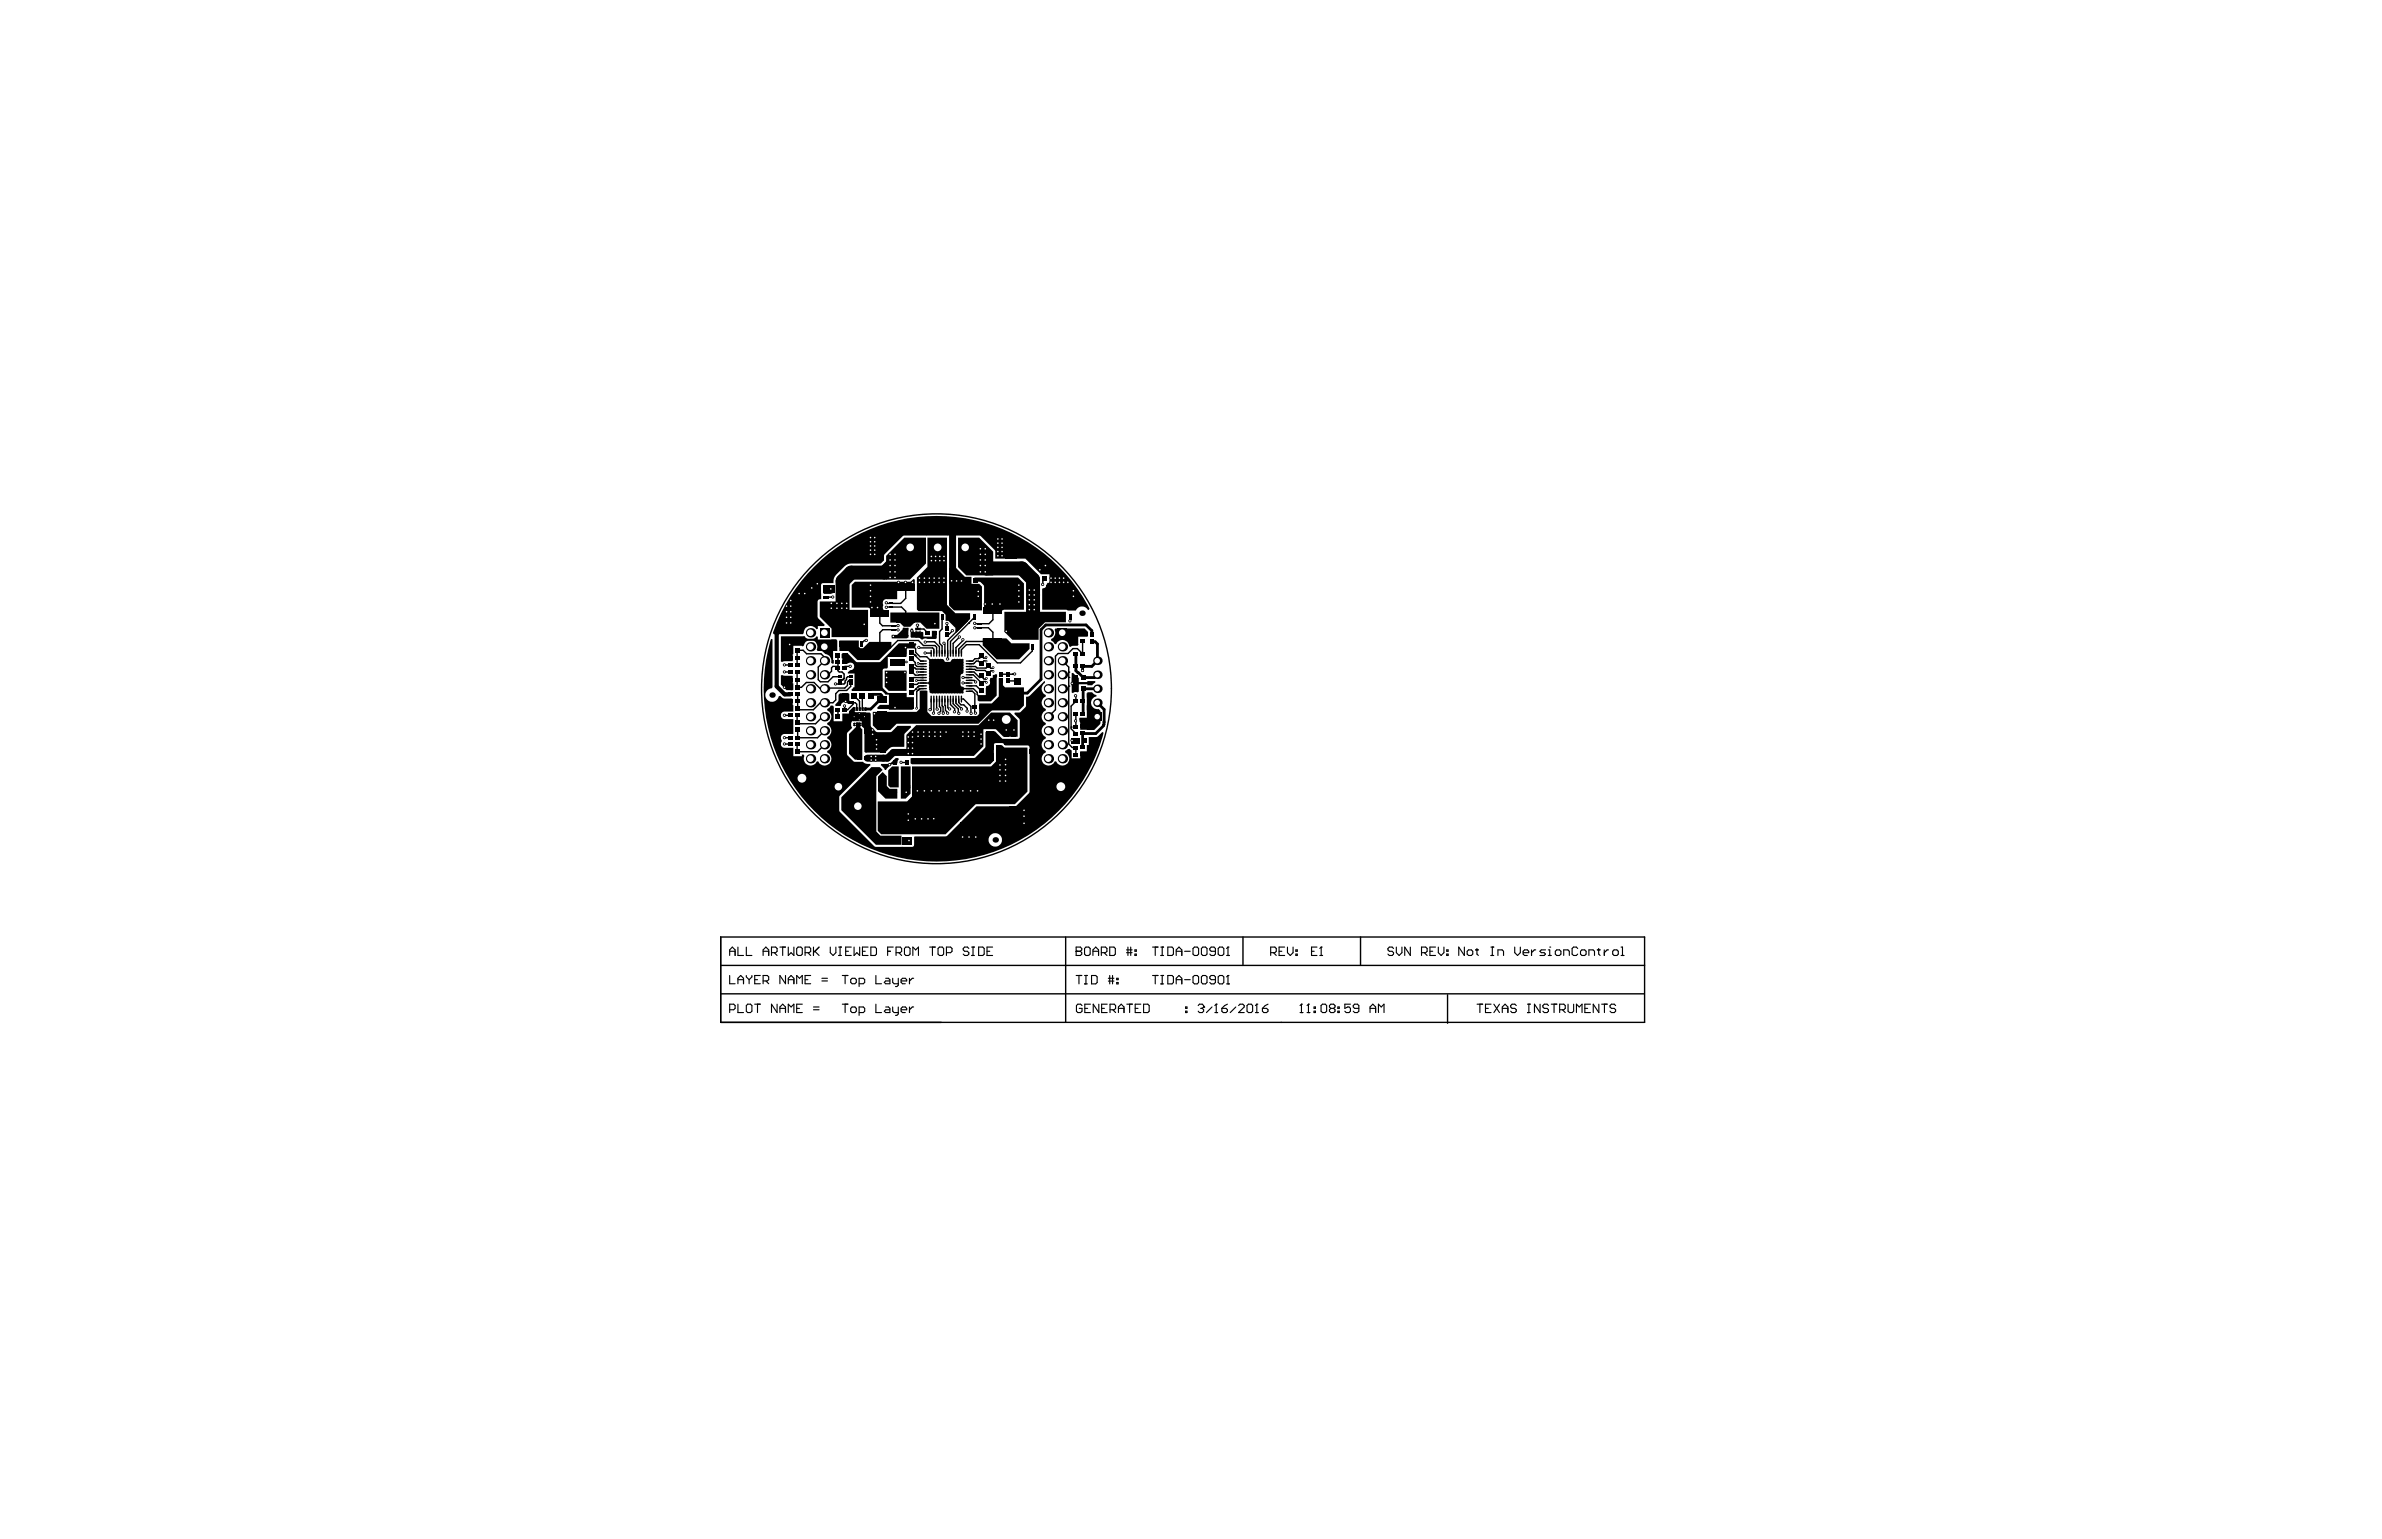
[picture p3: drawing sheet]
<svg xmlns="http://www.w3.org/2000/svg" width="432mm" height="279mm" viewBox="0 0 432 279" stroke-linecap="round" stroke-linejoin="round" font-family="sans-serif">
<g fill="none" stroke="#000" stroke-width=".25">
<path d="M149.7 108.3h1.3M151.9 119v2.6l.2 .2h.5l.4 .4v.8l-.4 .4h-.3M157.1 116.1h-.4l-.5 .7M159.5 111.3v1.7l.5 .5h1.7M160.7 109.3l.6 .1M161.3 110.1h-.6M161.7 114.2h-1.7l-.5 .5v2.2l.6 .6h1.2l1.4-1.4h3.8l.9 .9h2.1l.3 .3v1.2M161.8 110.1h1.6l.8 .7v1.5M162.2 114.2h.6M162.8 113.4l-.6 .1M164.1 114.1h-.2l-1.3 1.3h-.6M164.2 106.6v1.9l-.9 .9h-1.5"/>
<path d="M165.2 119.4l.7 .7v.4l.3 .4h1.2M165.2 118.4h.2l1.5 1.5h.5M165.2 116.9l.8 .7v.7l.8 .8h1.2l5.8 5.8h2.7l.6 .6v.4l.8 .8M165.7 118.7h.1M165.9 118.9h.1M166.3 113.4h.1M166.3 113.4v.7h1.2l.6 .6M166.6 117.4l2.5 .1 .2 .2v.8M167.7 118.4l1.1 .1M168 116.4h1.4l.9 .8v1.3M170.8 111.9v2.2l-.5 .4v2.2l.5 .4v1.4M171.3 116.8v1.7"/>
<path d="M171.7 113.1v.8M171.8 119.5h.1M172.7 114.4l-.6 .6h-.4M173.9 115.5l-1.1 1.2v1.8M174.6 116.1l-1.3 1.3v1.1M175.3 111.9v.7l-3.5 3.5v3.4M175.6 113h.1M175.6 113l-3.3 3.3v2.2M176.6 111.9l-1 1.1M176.7 113l.6 .1M176.8 113.8h-.1M176.8 113.8h.5"/>
<path d="M177.5 119.4h.1M177.8 113.8h1.4l.8 .8v1.7h-4.8l-1.4 1.4v.8M177.9 119l-.5 .4h-.7l-.4 .5h-.6M177.9 118.9l.4 .4h.5v-.1M178.8 119.9l-.4-.1-.5 .5M180 110.6v1.8l-.7 .7h-1.5M187.1 117.3v.7l-2.1 2.2h-4.2l-3.3-3.3h-2.3l-.9 .9v.7M189.4 104.9l-.4 .4v.7M192.6 119.8l1.1 1.2v13.9l.7 .6h.6v1.3M194 111.9v.7M196.2 116.1v2.4l-.9-.9h-.8l-.9 .9h-1.8l-.5 .5v9.7l-1.2 1.3M142.2 121.8h1.1"/>
<path d="M142.2 134.9h1.1M142.2 133.8h1.1M142.2 129.7h1.1M142.2 120.6h1.1M144.5 134.9v1.3l.1 .1h3.6l1.3-1.3M144.5 120.6v-2.6l.1-.1h1l.6 .6h2.6l.7 .7v.6l-1.2 1.2v2.2l.4 .4h1.4l.9-.9h1.3M144.5 121.8v2.7l.1 .1h.7l.9-.9h1.4l1.1 1.2h.8l.1-.1h3.5l.5-.5v-.6l.3-.3h.3M144.5 129.7l.1 1.5h3.2l1.3-1.2h.4M144.6 132.4v1.3l-.1 .1h3.7l1.3-1.3M151.5 124h.1M151.9 130h.1M151.9 120.8h-.9l-.3 .3v.6l-.6 .6h-.6"/>
<path d="M151.9 128.7v1.3M152.7 123.2h.1M152.9 123.1h.1M153.1 128v.7h.6l.9-1v-.3h.5l.2 .3v.9M153.1 120.8h1.1M153.8 123.5h.1M154.2 124.3v.2l-.7 .7h-1.4l-.6 .6v1.1l-.5 .5h-2.3l-1.3 1.3h-2.5l-.3-.3v-2.4l-.1-.1M154.2 122.7h-.5l-.2 .2v.3l-.3 .3v.3l-.2 .2h-1.5M154.8 126.2l1 .9v1.5M155.8 131.4v1M156.3 126.2h.1M156.3 126.2v2.4"/>
<path d="M162.5 120h1.8M163.4 138.2l1 .1M164.3 120h.1M165.2 120.8l.3 .3h.3l.3 .2 1.3 .1M165.3 121.8h.1M165.3 121.8l.6 .6 1.5-.1M165.3 125.6h.1M166 125h.1M166.3 121.8h1.1M166.3 121.8v.1M166.4 125.1h.1M166.4 124.5h.1"/>
<path d="M166.5 120.2v.1M166.5 120.3h.9M166.6 125h.1M167.2 122.9h.1M167.4 123.4h-1.3M167.4 124.9h-.7l-.5 .5v3M167.4 124.4h-.8l-1.3 1.2M167.4 122.9h-1.8l-.3 .3M168.8 126.7v2h-.2M169.3 126.7v2.6M169.8 126.7v1.8l.2 .2M170.3 123.8h-3.8l-.3 .3h-.9v.2"/>
<path d="M170.3 126.7v1.4l.2 .2v.6l-.3 .5M170.8 126.7l.2 2.8M171 129.1h.1M171.3 126.7l.1 2.1 .4 .5M171.5 122.6h.1M171.5 122.6l-1.1 1.1M171.8 126.7v1.6l.2 .3M172.3 126.7v1.1l.8 .7v.6M172.8 126.7v.9l.9 .9v.7l.1 .2M173.3 126.7v.8l1 1.1M173.8 126.7v.7l.4 .4h.5l.6 .6v.5M174.2 128.4h.1"/>
<path d="M174.3 126.7h.4l1.3 1.4v1.1l.1 .1M174.6 122.9h.1M174.6 123.8h.1M174.6 122.9h1.1M174.6 123.8h1.1M175.7 121.4h.1M175.7 123.4h.9l.3 .3M175.7 121.8h.9l1 1.1 .3-.3a.85 .85 0 0 0 .8 .5l.1-.1M175.7 125.3h.6l.4 .5v3.3l.2 .2M175.7 124.4h1.3l.9 .8M175.7 120.9h1.1l.3 .2h1.6l.4-.4 .5 .5 .5-.1M175.7 121.4h1l.2 .2h1.7l.5 .5 .5-.5 .5 .1"/>
<path d="M175.7 120.3h.8l.5-.4h.3l.6 .5M175.7 122.3h.7l1.4 1.4 .1 .3 .4-.4h.4l.1 .1M176.1 129.4h.1M176.1 129.3l-.1 .2M176.5 120.3h.1M176.7 128.2h.1M177.9 126.7h.1M182.7 123.5h1.7l.1 .1M183.6 122.2h.1M184 122.2h-2.6M193.7 122.8h.1M193.7 121.9h.1"/>
<path d="M193.7 124.4h.1M194.2 131.8h.1M195 126.3v.9l-.8 .8v4.1l.8 .9M195 129.5v2.2M130.6 169.9h167.5v15.5h-167.5zM130.6 175h167.5M193.2 169.9v15.5M225.3 169.9v5.1M246.6 169.9v5.1M130.6 180.2h167.5M262.4 180.4v5.1"/>
<circle cx="169.8" cy="124.9" r="31.7"/>
</g>
<g fill="none" stroke="#000" stroke-width=".2">
<path d="M132.3 173.2v-1l.5-.5 .5 .5v1M132.3 176.9v1.5h1M132.3 172.5h1M133.8 171.7v1.5h1M133.8 178.4v-1l.5-.5 .5 .5v1M133.8 177.6h1M135.3 171.7v1.5h1M135.3 176.9v.2l.5 .5M135.8 177.6v.8M136.3 176.9v.2l-.5 .5M136.8 177.6h.5M137.8 176.9h-1v1.5h1"/>
<path d="M138.3 172.5h1M138.3 177.9h.8l.2-.3v-.5l-.2-.2h-.8v1.5M138.3 173.2v-1l.5-.5 .5 .5v1M138.8 177.9l.5 .5M139.9 172.7h.7l.3-.2v-.5l-.3-.3h-.7v1.5M140.4 172.7l.5 .5M141.4 171.7h1M141.9 171.7v1.5M142.4 176.9v1.5l-1-1.5v1.5M142.9 171.7v1.5l.5-.5 .5 .5v-1.5M142.9 178.4v-1l.5-.5 .5 .5v1M142.9 177.6h1"/>
<path d="M144.4 178.4v-1.5l.5 .5 .5-.5v1.5M144.7 171.7h.5l.2 .3v1l-.2 .2h-.5l-.3-.2v-1zM145.9 172.7h.8l.3-.2v-.5l-.3-.3h-.8v1.5M145.9 177.6h.6M146.5 172.7l.5 .5M147 176.9h-1.1v1.5h1.1M147.5 171.7v1.5M147.7 172.5l.8 .7M148.5 171.7l-1 1M149 177.9h1M149 177.4h1M150.5 171.7v1l.5 .5 .5-.5v-1"/>
<path d="M152 173.2h.5M152 171.7h.5M152.3 171.7v1.5M152.7 176.9h1M153.2 176.9v1.5M153.3 172.5h.5M154.3 171.7h-1v1.5h1M154.5 177.4h.5l.2 .2v.5l-.2 .3h-.5l-.3-.3v-.5zM154.8 171.7v1.5l.5-.5 .5 .5v-1.5M155.7 178.4h.8l.2-.3v-.5l-.2-.2h-.8v1.5M156.3 172.5h.6M157.4 171.7h-1.1v1.5h1.1"/>
<path d="M157.9 171.7h.7l.3 .3v1l-.3 .2h-.7zM158.8 176.9v1.5h1M160.6 177.4h.5l.2 .2v.8h-.7l-.3-.3 .3-.2h.7M160.9 172.5h.5M161.8 177.4v.7l.3 .3h.7M161.9 171.7h-1v1.5M162.4 172.7h.8l.2-.2v-.5l-.2-.3h-.8v1.5M162.8 177.4v1.2l-.2 .3h-.3M162.9 172.7l.5 .5M163.3 177.9h1.1v-.3l-.3-.2h-.5l-.3 .2v.5l.3 .3h.5M164.2 171.7h.5l.3 .3v1l-.3 .2h-.5l-.2-.2v-1zM164.9 177.4v1"/>
<path d="M165.5 173.2v-1.5l.5 .5 .5-.5v1.5M165.6 177.4h-.2l-.5 .5M168.5 171.7h1M169 171.7v1.5M170.3 171.7h.5l.3 .3v1l-.3 .2h-.5l-.3-.2v-1zM171.6 172.7h.7l.3-.2v-.5l-.3-.3h-.7v1.5M175.6 172l-.2-.3h-.5l-.3 .3v.2l.3 .3h.5l.2 .2v.3l-.2 .2h-.5l-.3-.2M176.1 173.2h.5M176.1 171.7h.5M176.4 171.7v1.5M177.4 171.7h.8l.2 .3v1l-.2 .2h-.8zM178.9 172.5h.5"/>
<path d="M179.9 171.7h-1v1.5h1M195.1 172.5h.1M195.1 171.7h.7l.3 .3v.2l-.3 .3 .3 .2v.3l-.3 .2h-.7zM195.1 172.5h.7M195.1 176.9h1M195.6 176.9v1.5M196.6 178.4h.5M196.6 176.9h.5M196.9 171.7h.5l.2 .3v1l-.2 .2h-.5l-.3-.2v-1zM196.9 176.9v1.5M197.9 176.9h.7l.3 .2v1l-.3 .3h-.7zM198.1 172.5h1"/>
<path d="M198.1 173.2v-1l.5-.5 .5 .5v1M199.6 172.7h.8l.3-.2v-.5l-.3-.3h-.8v1.5M200.2 172.7l.5 .5M200.9 177.9h1M200.9 177.4h1M201.2 171.7h.7l.3 .3v1l-.3 .2h-.7zM201.2 176.9v1.5M201.7 176.9v1.5M202.4 178.1h.3v.3h-.3zM202.4 177.4h.3v.2h-.3zM204.2 172.7h1M204.2 172.2h1"/>
<path d="M204.5 171.7v1.5M205 171.7v1.5M205.7 173h.3v.2h-.3zM205.7 172.2h.3v.3h-.3zM208.9 171.7h1M208.9 176.9h1M209.4 171.7v1.5M209.4 176.9v1.5M210.4 173.2h.5M210.4 171.7h.5M210.4 178.4h.5M210.4 176.9h.5"/>
<path d="M210.7 171.7v1.5M210.7 176.9v1.5M211.7 171.7h.8l.2 .3v1l-.2 .2h-.8zM211.7 176.9h.8l.2 .2v1l-.2 .3h-.8zM213.2 172.5h1M213.2 177.6h1M213.2 173.2v-1l.5-.5 .5 .5v1M213.2 178.4v-1l.5-.5 .5 .5v1M214.7 172.5h1.1M214.7 177.6h1.1M216.5 171.7h.5l.3 .3v1l-.3 .2h-.5l-.2-.2v-1zM216.5 176.9h.5l.3 .2v1l-.3 .3h-.5l-.2-.3v-1z"/>
<path d="M218 171.7h.5l.3 .3v1l-.3 .2h-.5l-.2-.2v-1zM218 176.9h.5l.3 .2v1l-.3 .3h-.5l-.2-.3v-1zM220.3 172.5h-.7l-.3-.3v-.2l.3-.3h.5l.2 .3v1l-.2 .2h-.5l-.3-.2M220.3 177.6h-.7l-.3-.2v-.3l.3-.2h.5l.2 .2v1l-.2 .3h-.5l-.3-.3M221.1 171.7h.5l.2 .3v1l-.2 .2h-.5l-.3-.2v-1zM221.1 176.9h.5l.2 .2v1l-.2 .3h-.5l-.3-.3v-1zM222.4 173.2h.5M222.4 178.4h.5M222.6 176.9h.1M222.6 171.7h.1M222.6 171.7v1.5M222.6 176.9v1.5"/>
<path d="M222.6 176.9l-.2 .2M222.6 171.7l-.2 .3M230.3 172.7h.8l.3-.2v-.5l-.3-.3h-.8v1.5M230.9 172.7l.5 .5M231.9 172.5h.5M232.9 171.7h-1v1.5h1M233.4 171.7v1l.5 .5 .5-.5v-1M234.9 173h.3v.2h-.3zM234.9 172.2h.3v.3h-.3zM237.8 172.5h.4M238.7 171.7h-.9v1.5h.9M239.2 173.2h.6"/>
<path d="M239.5 171.7h.1M239.5 171.7v1.5M239.5 171.7l-.3 .3M252.6 172l-.2-.3h-.5l-.3 .3v.2l.3 .3h.5l.2 .2v.3l-.2 .2h-.5l-.3-.2M253.1 171.7v1l.5 .5 .5-.5v-1M255.7 171.7v1.5l-1.1-1.5v1.5M257.7 172.7h.8l.2-.2v-.5l-.2-.3h-.8v1.5M258.2 172.7l.5 .5M259.2 172.5h.5M260.2 171.7h-1v1.5h1M260.7 171.7v1l.5 .5 .5-.5v-1M262.3 173h.2v.2h-.2z"/>
<path d="M262.3 172.2h.2v.3h-.2zM265.5 171.7v1.5l-1.1-1.5v1.5M266.2 172.2h.5l.3 .3v.5l-.3 .2h-.5l-.2-.2v-.5zM267.5 172.2h.5M267.7 172v1l.3 .2M270.3 173.2h.5M270.3 171.7h.5M270.5 171.7v1.5M271.5 173.2v-1h.8l.3 .3v.7M274.6 171.7v1l.5 .5 .5-.5v-1M276.1 172.7h1v-.2l-.2-.3h-.5l-.3 .3v.5l.3 .2h.5M277.6 172.2v1"/>
<path d="M278.4 172.2h-.3l-.5 .5M280.2 172.2h-.8l-.2 .3 .2 .2h.5l.3 .3-.3 .2h-.7M280.7 173.2h.5M280.7 172.2h.2v1M280.9 171.7h.1M282.2 172.2h.5l.3 .3v.5l-.3 .2h-.5l-.3-.2v-.5zM283.5 173.2v-1h.7l.3 .3v.7M286 172l-.3-.3h-.5l-.2 .3v1l.2 .2h.5l.3-.2M286.8 172.2h.5l.2 .3v.5l-.2 .2h-.5l-.3-.2v-.5zM288 173.2v-1h.8l.2 .3v.7M289.6 172.2h.5M289.8 172v1l.3 .2"/>
<path d="M290.8 172.2v1M291.6 172.2h-.3l-.5 .5M292.6 172.2h.5l.3 .3v.5l-.3 .2h-.5l-.3-.2v-.5zM293.9 173.2h.5M293.9 171.7h.2v1.5M132.3 183.1h.7l.3-.3v-.5l-.3-.2h-.7v1.5M133.8 182.1v1.5h1M135.5 182.1h.5l.3 .2v1l-.3 .3h-.5l-.2-.3v-1zM136.8 182.1h1M137.3 182.1v1.5M140.9 182.1v1.5l-1-1.5v1.5M141.4 183.6v-1l.5-.5 .5 .5v1"/>
<path d="M141.4 182.8h1M142.9 183.6v-1.5l.5 .5 .5-.5v1.5M144.4 182.8h.5M145.4 182.1h-1v1.5h1M147.5 183.1h1M147.5 182.6h1M152.7 182.1h1M153.2 182.1v1.5M154.5 182.6h.5l.2 .2v.5l-.2 .3h-.5l-.3-.3v-.5zM155.7 183.6h.8l.2-.3v-.5l-.2-.2h-.8v1.5M158.8 182.1v1.5h1M160.6 182.6h.5l.2 .2v.8h-.7l-.3-.3 .3-.2h.7"/>
<path d="M161.8 182.6v.7l.3 .3h.7M162.8 182.6v1.3l-.2 .2h-.3M163.3 183.1h1.1v-.3l-.3-.2h-.5l-.3 .2v.5l.3 .3h.5M164.9 182.6v1M165.6 182.6h-.2l-.5 .5M196.1 182.3l-.2-.2h-.5l-.3 .2v1l.3 .3h.5l.2-.3v-.5h-.5M196.7 182.8h.5M197.7 182.1h-1v1.5h1M199.2 182.1v1.5l-1-1.5v1.5M199.7 182.8h.5M200.7 182.1h-1v1.5h1M201.2 183.1h.8l.2-.3v-.5l-.2-.2h-.8v1.5"/>
<path d="M201.7 183.1l.5 .5M202.7 182.8h1.1M202.7 183.6v-1l.5-.5 .6 .5v1M204.3 182.1h1M204.8 182.1v1.5M205.8 182.8h.5M206.8 182.1h-1v1.5h1M207.3 182.1h.8l.2 .2v1l-.2 .3h-.8zM214.9 183.3h.3v.3h-.3zM214.9 182.6h.3v.2h-.3zM217.2 182.3l.2-.2h.5l.3 .2v.3M217.7 182.8h.2"/>
<path d="M217.9 182.8l.3 .3v.2l-.3 .3h-.5l-.2-.3M218.2 182.6h.1M218.2 182.6l-.3 .2M219.7 182.6l-1 1M220.2 183.6h.5M220.5 182.1h.1M220.5 182.1v1.5M220.5 182.1l-.3 .2M221.5 182.8h.8l.2 .3v.2l-.2 .3h-.6l-.2-.3zM222.5 182.1l-.5 .2-.5 .5M224 182.6l-1 1M224.5 182.3l.3-.2h.5l.2 .2v.3l-1 1h1"/>
<path d="M226.3 182.1h.5l.3 .2v1l-.3 .3h-.5l-.2-.3v-1zM227.6 183.6h.5M227.8 182.1h.1M227.8 182.1v1.5M227.8 182.1l-.2 .2M228.8 182.8h.8l.3 .3v.2l-.3 .3h-.5l-.3-.3zM229.9 182.1l-.5 .2-.6 .5M235.7 183.6h.5M235.9 182.1h.1M235.9 182.1v1.5M235.9 182.1l-.2 .2M236.9 183.6h.5"/>
<path d="M237.2 182.1h.1M237.2 182.1v1.5M237.2 182.1l-.3 .2M238.2 183.3h.3v.3h-.3zM238.2 182.6h.3v.2h-.3zM239.7 182.1h.5l.3 .2v1l-.3 .3h-.5l-.2-.3v-1zM241.3 182.8l-.3-.2v-.3l.3-.2h.5l.2 .2v.3l-.2 .2M241.3 182.8l-.3 .3v.2l.3 .3h.5l.2-.3v-.2l-.2-.3M241.3 182.8h.5M242.5 183.3h.3v.3h-.3zM242.5 182.6h.3v.2h-.3zM244.8 182.1h-1v.7l.5-.2h.2l.3 .2v.5l-.3 .3h-.5l-.2-.3"/>
<path d="M246.3 182.8h-.7l-.3-.2v-.3l.3-.2h.5l.2 .2v1l-.2 .3h-.5l-.3-.3M248.4 182.8h1M248.4 183.6v-1l.5-.5 .5 .5v1M249.9 183.6v-1.5l.5 .5 .5-.5v1.5M267.8 182.1h1M268.3 182.1v1.5M269.3 182.8h.5M270.3 182.1h-1v1.5h1M270.8 182.1l1 1.5M271.8 182.1l-1 1.5M272.3 182.8h1M272.3 183.6v-1l.5-.5 .5 .5v1"/>
<path d="M274.9 182.3l-.3-.2h-.5l-.3 .2v.3l.3 .2h.5l.3 .3v.2l-.3 .3h-.5l-.3-.3M276.9 182.1h.5M276.9 183.6h.5M277.1 182.1v1.5M279.2 182.1v1.5l-1-1.5v1.5M280.7 182.3l-.3-.2h-.5l-.2 .2v.3l.2 .2h.5l.3 .3v.2l-.3 .3h-.5l-.2-.3M281.2 182.1h1M281.7 182.1v1.5M282.7 183.1h.8l.2-.3v-.5l-.2-.2h-.8v1.5M283.2 183.1l.5 .5M284.3 182.1v1.2l.2 .3h.5l.3-.3v-1.2M285.8 183.6v-1.5l.5 .5 .5-.5v1.5"/>
<path d="M287.3 182.8h.5M288.3 182.1h-1v1.5h1M289.8 182.1v1.5l-1-1.5v1.5M290.3 182.1h1.1M290.8 182.1v1.5M292.9 182.3l-.3-.2h-.5l-.2 .2v.3l.2 .2h.5l.3 .3v.2l-.3 .3h-.5l-.2-.3"/>
</g>
<g fill="#000">
<path d="M163.9 97.5h4v4.7l-3 2.9h-4.3v-4.3zM168.1 97.5h3.6v12.2l1.5 1.5h2.7v1.1l-2.5 2.4h-.2v-.9l-1.3-1.2h-.5v-1.1l-.6-.7h-4.3l-.3-.3v-5.8l1.9-1.9zM147.6 102.7a31.3 31.3 0 0 1 49.9 7.7l-.1 .2h-.2a1.21 1.21 0 0 0-1.1-.6 1.21 1.21 0 0 0-1.1 .7h-1.5l-.3-.1h-4.3v-3.6a.38 .38 0 0 1 .5-.4l.3-.3 .2-.6h.3v-1.6h-1.5l-2.8-2.8h-5.5l-.1-1.6-2.6-2.6h-13.9l-3.4 3.4-.1 1.1-.6 .6h-5.4l-.6 .1-.6 .4-1.7 1.8-.3 .5v.7l-2.2 .1-.1 .3 .1 2.5-.6 .2-.1 .3v2.7l.1 .3 1.2 1.2-.1 .2h-1.1v.5l-.2 .1a1.3 1.3 0 0 0-1.5-.6 1.3 1.3 0 0 0-.9 1.3l-.2 .2h-5.2l-.2-.2a31.2 31.2 0 0 1 7.5-12.1zM173.7 97.5h3.8l2.5 2.5v4.3h-4.8l-1.5-1.5zM141.6 115.4h4a.96 .96 0 0 1 .9 .7 1.12 1.12 0 0 0-.8 1l-.1 .1-1.8-.1-.1 2.8-2.1 .1zM147.4 115.9l.6-.5h.3v.6l3.3-.1 .2 .3v1.8h-.8l.1 2.3h-.2l-.2-.1a1.34 1.34 0 0 0-1.1-1.6 1.17 1.17 0 0 0-1.4-.6l-.2-.2a1.22 1.22 0 0 0-.6-1.7zM148.6 109.1h3.4l1.6 1.5h3.8v4.9h-6.7v-1.5l-2.1-2.2zM149.2 106.1h2v1.4h-2zM149.2 106.1h1.9v1.4l-.5 .2h-1.3l-.1-.3zM152.2 116.1h3.5v1.2l.2 .2h.5l1.2-1.1h4v1.1l-2.2 2.2h-4l-1.6-1.7h-1.6zM161.4 109.9h.3v.3h-.3zM161.4 109.3h.3v.2h-.3z"/>
<path d="M161.4 111.1h8.9v2.9h-2.4l-1.1-1.1h-5.4zM161.6 115.1h1.2l.9-.8v-.5h1v1.7l-.3 .3h-2.8zM161.8 114.1h.3v.2h-.3zM161.8 113.3h.3v.3h-.3zM165.1 114l.2-.1a.34 .34 0 0 1 .3 .5l.4 .3 1.3-.1 .1 .1v.7h1.5v-1h.8l.1 .1v1.2l-.2 .2-2-.1a.53 .53 0 0 1-.9-.2h-1.5l-.1-.1zM162.9 112.7h2.9v.1l-.8 .8h-1.1zM155 105.5h9.9l.7-.5 .2 .1v2h-3.2v1.5h-1.7a.74 .74 0 0 0-.8 .3 .74 .74 0 0 0 0 .9 .72 .72 0 0 0 .7 1l.2 .2v.8h-3.2l-.1-1.4-.2-.2h-3.1v-4.1zM152.7 118.4h.9l1.7 1.6 4.1 .1 .2-.1 3.3-3.4h3.1l.1 .3-.3 .7h-1.4l-.1 1.5h-3.4v1.9l-.1 .2-.7 .1-.1 .3v2.9l.1 .3 .9 .8h3.3l.1 .8h1.3v1.7l-.1 .4-.2 .2-6.3-.1-.1-.3 .5-.5h1.6v-1.8h-.6l-.4-.6-.5-.1h-5.2l-.1-.2 .4-.5h.2v-2.5h-1.2a.73 .73 0 0 1 .8-.7 .69 .69 0 0 0 .2-1 .69 .69 0 0 0-1-.1h-.8l-.2-.1-.1-1.6zM172 103h1.3l1.6 1.6h1.2v1.3h1.4l.5 .5v4.3h-5.1l-.9-.9zM168.5 119.4l2.1 .1a.68 .68 0 0 1 .7 .5 .68 .68 0 0 0 1.2-.3l.5-.3h1.5l.2 .2v2a.71 .71 0 0 1-.6 .8l-.2 .5 .2 .4a.7 .7 0 0 0-.1 .8 .7 .7 0 0 0 .6 .4 .58 .58 0 0 1 0 .8l.1 .3-.2 .2-5.2-.1a.65 .65 0 0 1-.9-.7v-.6l-.1-.4 .1-.6v-3.8zM177.4 113h.3v.2h-.3zM177.4 113.7h.3v.3h-.3z"/>
<path d="M178.1 115.8h4.3l.9 .8h3.3v1.1l-1.9 1.9h-4l-2.6-2.6zM176.5 104.9l.2-.2h7.9l1 1.1v4.8l-7.2 .1v-4.3a1.23 1.23 0 0 0-.7-.9h-1.2zM182.1 110.9h11.1v1.9h-3.8l-1.1 1.2v2h-4.8l-1.4-1.4zM191.3 114h5.3l.6 .6v.8h-1.7v1.5l-.2 .2h-1l-.2 .2-.3-.1a1.23 1.23 0 0 0-1-1.1 1.23 1.23 0 0 0-1.3 .7h-.3l-.3-.4-.4-.3v-.2a1.27 1.27 0 0 0 .7-1.7zM141.6 122.4l2.1 .2 .1 2.5-.2 .1-1-.1-1-1zM154.7 128.2h.2v1l-1 .1v-.4zM152.3 125.7l1.4-.1 .3 .2v1.6l-.2 .2a.74 .74 0 0 0-.9-.3 .74 .74 0 0 0-.5 .7h-.9l-.1-.2 .6-.7v-1.1zM154.1 129.6h.5v-.5h2.4v.5h.5v.2h-.5v.3h.5v.2h-.5v.5h-2.4v-.5h-.5v-.2h.5v-.3h-.5zM155.2 131h.7v.9l.4 .4v5.4h-1.3l-1.1-1v-3.6l1.3-1.3zM156.2 130.7h.9v1.2h-.7l-.2-.3zM160 140l.8 .7v1.8l.5 .5h1.4v1.8h-2.2l-1.3-1.3v-2.7zM161.7 139h1.2v3.8h-1.5l-.4-.4v-2.7z"/>
<path d="M159.7 138.5a2.29 2.29 0 0 0 2.7-1.1h.4l.1 .3-.3 .8-1.1 .2-.9 .9h-.2l-.1-.3-.6-.5zM163.3 139h1.8v4.9l-.9 .9h-.9zM160.4 121.6h3.9v3.7h-3.2l-.7-.8zM177.5 128.7h1.3v.8l-.3 .2h-1zM158.2 129.1h8l.5-.6v-3.2h1.4v3.8l.8 .7h8.2l1.1-1.1h1.7l-2.5 2.5h-14.9l-1.1 1.2h-2.3l-.9-.9zM180.1 122.4l.4-.2 .2 .1v3.8l-1.1 1.1h-2.1l-.3-.2v-1h1.5v-1.2l.1-.4a.62 .62 0 0 0 .6-.4 .62 .62 0 0 0 0-.6l.2-.5h.4zM166.1 131.5h11.3l2.3-2.3h3.4l1.4 1.4v3h-2.6l-1.4-1.4h-2.2v3.1l-1.8 1.8h-12.2v-3.8zM181.1 123h.7v1.3l.4 .3h3.4v3.3l-.9 .9h-7.2v-1.3h2.3l1.3-1.2zM194.1 133.8h1.5v1h-1.5zM194.3 122.1l.2-.1 1.1 1v.7h1.5v-.2h1.4v.3l-.5 .5h-.9v-.2h-1.5v1.3l-1.1 .3-.2-.1zM197.1 125.5h.9l.4 .4 .4 .1v.3a1.16 1.16 0 0 0-1 1.3 1.16 1.16 0 0 0 1.4 1l.3 .3-.1 2.4-1 1.1-2.6-.1v-1.2l-.2-.7 .1-.3h1.3v-4.4h.1zM165.3 139h14.4l.8-.9v-3h1.1l.5 .4h4.2v8l-2.3 2.3h-7.1l-5.5 5.5h-11.7l-.6-.7v-5.3h5.3l.9-.9z"/>
<path d="M158 139.1h1.5l.5 .5-1.1 1.1v10.1l.7 .7h3.8v1.7h-4.6l-6.3-6.3v-2.4zM163.7 151.8h1.6v1.4h-1.6z"/>
<path d="M139.8 115.9h.2v8.8a1.3 1.3 0 0 0-1.2 1 1.3 1.3 0 0 0 .5 1.4 1.21 1.21 0 0 0 1.8-.8l.3-.1 .6 .4h1.5l.2 .2 .1 2.2h-1.5a.71 .71 0 0 0-.7 .9 .71 .71 0 0 0 .9 .5h1.3v2.7h-1.3a.76 .76 0 0 0-.9 .3 .76 .76 0 0 0 .1 .9 .77 .77 0 0 0-.1 1 .77 .77 0 0 0 .9 .3h1.3v1.5h1.6v-.3h.3l.1 .3a1.23 1.23 0 0 0 .6 1.6 1.23 1.23 0 0 0 1.7-.6h.2l.1 .1a1.24 1.24 0 0 0 2 .2 1.24 1.24 0 0 0-.4-2v-.2l.1-.1a1.23 1.23 0 0 0 .6-1.1 1.23 1.23 0 0 0-.7-1.1v-.3h.1a1.23 1.23 0 0 0 .6-1.2 1.23 1.23 0 0 0-.7-1v-.3l.1-.1a1.23 1.23 0 0 0 .6-1.1 1.23 1.23 0 0 0-.7-1.1v-.2l.4-.3 .2-.4 .4 .1 .1 .2v2.6h1.6v-1.4h1.2v-.3l.7-.6 .2 .2a.57 .57 0 0 0 .8 .5h2.1l.1 .2 .1 2.3 1 1h2.6l1.2-1.1h2.4l.1 .3-1.2 1.2-.1 2.3h-2.2l-.5 .3-.7 .8h-3.5l-.3-.2v-4.2a.97 .97 0 0 1-.4-1.1l-.2-.4h-1.1a.79 .79 0 0 0-.7 .5 .79 .79 0 0 0 .2 .9l-.9 .9v3.9l1.2 1.3h1.6l.6 .4h.7l.1 .3-5.6 5.5-.1 .2 .1 2.6 6.4 6.4h6.9l.2-.2v-1.5l.1-.1h5.6l.3-.1 5.3-5.4h7l.2-.1 2.4-2.4v-8.2l-.1-.2-.2-.1h-4.1l-.4-.4h-1.5l-.1 .3v2.8l-.7 .7h-14.2l-.2-.2v-.9l11.6-.1 1.9-1.9v-2.7l.2-.2h1.6l1.3 1.4 2.9-.1 .3-.3v-3l-.1-.3-.9-.8 .1-.3 1-.1 1-1v-1.8l.7-.2 2.6-2.6 .1 .3a1.28 1.28 0 0 0 .2 2.2v.3l-.2 .1a1.23 1.23 0 0 0-.6 1.1 1.23 1.23 0 0 0 .8 1.1v.2l-.2 .1a1.23 1.23 0 0 0-.6 1.1 1.23 1.23 0 0 0 .8 1.1v.3h-.2a1.23 1.23 0 0 0-.6 1.2 1.23 1.23 0 0 0 .8 1v.3l-.2 .1a1.23 1.23 0 0 0-.6 1.1 1.23 1.23 0 0 0 .8 1.1v.2l-.2 .1a1.24 1.24 0 0 0-.2 2 1.24 1.24 0 0 0 2-.4h.3v.1a1.24 1.24 0 0 0 2 .2 1.24 1.24 0 0 0-.4-2 .61 .61 0 0 1 .5-.6 .61 .61 0 0 1 .7 .4v1.3h1.5v-1.3h1.2v-1.1h.4v-1.5h1.5l.9-.9 .3 .2a31.3 31.3 0 0 1-38.8 22.2 31.3 31.3 0 0 1-21.5-39.2zM179.2 152.3a1.22 1.22 0 0 0 2.4 0 1.22 1.22 0 0 0-2.4 0z"/>
<circle cx="173.7" cy="120.4" r=".23"/>
</g>
<path d="M195 118.5v3.1l.4 .4 .9 .9h2.1l.5-.6M197.9 116.4h.6l.4 .4v3l-1 1h-1.7l.1 .8M197.9 115.1v-.7l-1-1.1h-7.3l-.9 .9v9l-2.5 2.5h-1.7M157.9 126.2l.2-.3h1.5l.3 .3v.7h-.4l-1.7 1.7h-.8M171.5 135l-1.4 1.4M198.9 124.9h-2.6v4.5l-.1 .1M198.9 127.4l1.3 1.2-.1 2.8-.1 .2-1.4 1.4h-2.4v2.5" fill="none" stroke="#000" stroke-width=".51"/>
<path d="M143.4 112.3l-2.6 2.6v9.6l1.4 1.4h1.1" fill="none" stroke="#000" stroke-width=".76"/>
<path d="M146.2 116h1.4" fill="none" stroke="#000" stroke-width=".38"/>
<path d="M172.7 95.6v10M165.5 136.4h-.1M170.1 136.4h-8.1l-1.1 1.1h-3.7" fill="none" stroke="#000" stroke-width="1.3"/>
<path d="M165 99.3l-4.6 4.5h-6.1l-1.6 1.6v6.2l1.6 1.6M175 99.3l3.8 3.8h6.4l2.1 2v6.5l-2.1 2.1" fill="none" stroke="#000" stroke-width="2.5"/>
<g fill="#000">
<path d="M143.8 107.7h.5v5h-.5z" fill-rule="evenodd"/>
<path d="M146.6 107.5h.6v.6h-.6z" fill-rule="evenodd"/>
<path d="M146.6 112.2h.6v.6h-.6z" fill-rule="evenodd"/>
<path d="M151.7 113.7h.6v.6h-.6z" fill-rule="evenodd"/>
<path d="M151.8 110.9h5v.5h-5z" fill-rule="evenodd"/>
<path d="M156.3 113.7h.6v.6h-.6z" fill-rule="evenodd"/>
<path d="M166.2 108.9h.6v.6h-.6z" fill-rule="evenodd"/>
<path d="M166.4 106h5v.5h-5z" fill-rule="evenodd"/>
<path d="M170.9 108.9h.6v.6h-.6z" fill-rule="evenodd"/>
<path d="M172.1 108.9h.6v.6h-.6z" fill-rule="evenodd"/>
<path d="M172.2 106h5v.5h-5z" fill-rule="evenodd"/>
<path d="M176.7 108.9h.6v.6h-.6z" fill-rule="evenodd"/>
<path d="M182.6 114.2h.6v.6h-.6z" fill-rule="evenodd"/>
<path d="M182.8 111.4h4.9v.5h-4.9z" fill-rule="evenodd"/>
<path d="M187.3 114.2h.6v.6h-.6z" fill-rule="evenodd"/>
<path d="M189.4 108.9h.7v.6h-.7z" fill-rule="evenodd"/>
<path d="M189.6 106h5v.5h-5z" fill-rule="evenodd"/>
<path d="M194.1 108.9h.6v.6h-.6z" fill-rule="evenodd"/>
<path d="M159.5 149.3h.6v.6h-.6z" fill-rule="evenodd"/>
<path d="M159.7 146.5h4.9v.5h-4.9z" fill-rule="evenodd"/>
<path d="M164.2 149.3h.6v.6h-.6z" fill-rule="evenodd"/>
</g>
<circle cx="173.7" cy="120.4" r=".09" fill="#fff"/>
<circle cx="173.7" cy="121.5" r=".23" fill="#000"/>
<circle cx="173.7" cy="121.5" r=".09" fill="#fff"/>
<circle cx="173.7" cy="122.6" r=".23" fill="#000"/>
<circle cx="173.7" cy="122.6" r=".09" fill="#fff"/>
<circle cx="173.7" cy="123.7" r=".23" fill="#000"/>
<circle cx="173.7" cy="123.7" r=".09" fill="#fff"/>
<circle cx="173.7" cy="124.8" r=".23" fill="#000"/>
<circle cx="173.7" cy="124.8" r=".09" fill="#fff"/>
<circle cx="172.6" cy="120.4" r=".23" fill="#000"/>
<circle cx="172.6" cy="120.4" r=".09" fill="#fff"/>
<circle cx="172.6" cy="121.5" r=".24" fill="#000"/>
<circle cx="172.6" cy="121.5" r=".09" fill="#fff"/>
<circle cx="172.6" cy="122.6" r=".24" fill="#000"/>
<circle cx="172.6" cy="122.6" r=".09" fill="#fff"/>
<circle cx="172.6" cy="123.7" r=".24" fill="#000"/>
<circle cx="172.6" cy="123.7" r=".09" fill="#fff"/>
<circle cx="172.6" cy="124.8" r=".23" fill="#000"/>
<circle cx="172.6" cy="124.8" r=".09" fill="#fff"/>
<circle cx="171.5" cy="120.4" r=".23" fill="#000"/>
<circle cx="171.5" cy="120.4" r=".09" fill="#fff"/>
<circle cx="171.5" cy="121.5" r=".24" fill="#000"/>
<circle cx="171.5" cy="121.5" r=".09" fill="#fff"/>
<circle cx="171.5" cy="122.6" r=".24" fill="#000"/>
<circle cx="171.5" cy="122.6" r=".09" fill="#fff"/>
<circle cx="171.5" cy="123.7" r=".24" fill="#000"/>
<circle cx="171.5" cy="123.7" r=".09" fill="#fff"/>
<circle cx="171.5" cy="124.8" r=".23" fill="#000"/>
<circle cx="171.5" cy="124.8" r=".09" fill="#fff"/>
<circle cx="170.4" cy="120.4" r=".23" fill="#000"/>
<circle cx="170.4" cy="120.4" r=".09" fill="#fff"/>
<circle cx="170.4" cy="121.5" r=".24" fill="#000"/>
<circle cx="170.4" cy="121.5" r=".09" fill="#fff"/>
<circle cx="170.4" cy="122.6" r=".24" fill="#000"/>
<circle cx="170.4" cy="122.6" r=".09" fill="#fff"/>
<circle cx="170.4" cy="123.7" r=".24" fill="#000"/>
<circle cx="170.4" cy="123.7" r=".09" fill="#fff"/>
<circle cx="170.4" cy="124.8" r=".23" fill="#000"/>
<circle cx="170.4" cy="124.8" r=".09" fill="#fff"/>
<circle cx="169.3" cy="120.4" r=".23" fill="#000"/>
<circle cx="169.3" cy="120.4" r=".09" fill="#fff"/>
<circle cx="169.3" cy="121.5" r=".23" fill="#000"/>
<circle cx="169.3" cy="121.5" r=".09" fill="#fff"/>
<circle cx="169.3" cy="122.6" r=".23" fill="#000"/>
<circle cx="169.3" cy="122.6" r=".09" fill="#fff"/>
<circle cx="169.3" cy="123.7" r=".23" fill="#000"/>
<circle cx="169.3" cy="123.7" r=".09" fill="#fff"/>
<circle cx="169.3" cy="124.8" r=".23" fill="#000"/>
<circle cx="169.3" cy="124.8" r=".09" fill="#fff"/>
<circle cx="154.8" cy="130" r=".23" fill="#000"/>
<circle cx="154.8" cy="129.9" r=".09" fill="#fff"/>
<circle cx="156.7" cy="130" r=".23" fill="#000"/>
<circle cx="156.7" cy="129.9" r=".09" fill="#fff"/>
<circle cx="155.8" cy="129.4" r=".23" fill="#000"/>
<circle cx="155.8" cy="129.4" r=".09" fill="#fff"/>
<circle cx="155.8" cy="130.5" r=".23" fill="#000"/>
<circle cx="155.8" cy="130.5" r=".09" fill="#fff"/>
<circle cx="183.8" cy="132.4" r=".29" fill="#000"/>
<circle cx="183.8" cy="132.4" r=".14" fill="#fff"/>
<circle cx="182.4" cy="132.4" r=".29" fill="#000"/>
<circle cx="182.4" cy="132.4" r=".14" fill="#fff"/>
<circle cx="180.1" cy="130.6" r=".29" fill="#000"/>
<circle cx="180.1" cy="130.6" r=".14" fill="#fff"/>
<circle cx="179.2" cy="130.6" r=".29" fill="#000"/>
<circle cx="179.2" cy="130.6" r=".14" fill="#fff"/>
<circle cx="177.3" cy="108.1" r=".29" fill="#000"/>
<circle cx="177.3" cy="108.1" r=".14" fill="#fff"/>
<circle cx="177.3" cy="107.2" r=".29" fill="#000"/>
<circle cx="177.3" cy="107.2" r=".14" fill="#fff"/>
<circle cx="174.3" cy="105.3" r=".29" fill="#000"/>
<circle cx="174.3" cy="105.3" r=".14" fill="#fff"/>
<circle cx="173.4" cy="105.3" r=".29" fill="#000"/>
<circle cx="173.4" cy="105.3" r=".14" fill="#fff"/>
<circle cx="164.7" cy="135.7" r=".29" fill="#000"/>
<circle cx="164.7" cy="135.7" r=".14" fill="#fff"/>
<circle cx="164.7" cy="134.6" r=".29" fill="#000"/>
<circle cx="164.7" cy="134.6" r=".14" fill="#fff"/>
<circle cx="164.7" cy="133.6" r=".29" fill="#000"/>
<circle cx="164.7" cy="133.6" r=".14" fill="#fff"/>
<circle cx="165.4" cy="135.7" r=".29" fill="#000"/>
<circle cx="165.4" cy="135.7" r=".14" fill="#fff"/>
<circle cx="165.4" cy="134.6" r=".29" fill="#000"/>
<circle cx="165.4" cy="134.6" r=".14" fill="#fff"/>
<circle cx="165.4" cy="133.6" r=".29" fill="#000"/>
<circle cx="165.4" cy="133.6" r=".14" fill="#fff"/>
<circle cx="165.4" cy="132.7" r=".29" fill="#000"/>
<circle cx="165.4" cy="132.7" r=".14" fill="#fff"/>
<circle cx="160.7" cy="123.7" r=".29" fill="#000"/>
<circle cx="160.7" cy="123.7" r=".14" fill="#fff"/>
<circle cx="160.7" cy="122.8" r=".29" fill="#000"/>
<circle cx="160.7" cy="122.8" r=".14" fill="#fff"/>
<circle cx="160.7" cy="122" r=".29" fill="#000"/>
<circle cx="160.7" cy="122" r=".14" fill="#fff"/>
<circle cx="189" cy="106" r=".29" fill="#000"/>
<circle cx="189" cy="106" r=".14" fill="#fff"/>
<circle cx="181.3" cy="109.5" r=".29" fill="#000"/>
<circle cx="181.3" cy="109.5" r=".14" fill="#fff"/>
<circle cx="179.9" cy="109.5" r=".29" fill="#000"/>
<circle cx="179.9" cy="109.5" r=".14" fill="#fff"/>
<circle cx="178.6" cy="109.5" r=".29" fill="#000"/>
<circle cx="178.6" cy="109.5" r=".14" fill="#fff"/>
<circle cx="184.7" cy="108.1" r=".29" fill="#000"/>
<circle cx="184.7" cy="108.1" r=".14" fill="#fff"/>
<circle cx="184.7" cy="109.1" r=".29" fill="#000"/>
<circle cx="184.7" cy="109.1" r=".14" fill="#fff"/>
<circle cx="159.1" cy="110.2" r=".29" fill="#000"/>
<circle cx="159.1" cy="110.2" r=".14" fill="#fff"/>
<circle cx="158.1" cy="110.2" r=".29" fill="#000"/>
<circle cx="158.1" cy="110.2" r=".14" fill="#fff"/>
<circle cx="165.4" cy="105.6" r=".29" fill="#000"/>
<circle cx="165.4" cy="105.6" r=".14" fill="#fff"/>
<circle cx="164.1" cy="105.6" r=".29" fill="#000"/>
<circle cx="164.1" cy="105.6" r=".14" fill="#fff"/>
<circle cx="162.9" cy="105.6" r=".29" fill="#000"/>
<circle cx="162.9" cy="105.6" r=".14" fill="#fff"/>
<circle cx="157.8" cy="109.1" r=".29" fill="#000"/>
<circle cx="157.8" cy="109.1" r=".14" fill="#fff"/>
<circle cx="157.8" cy="108.1" r=".29" fill="#000"/>
<circle cx="157.8" cy="108.1" r=".14" fill="#fff"/>
<circle cx="157.8" cy="107.1" r=".29" fill="#000"/>
<circle cx="157.8" cy="107.1" r=".14" fill="#fff"/>
<circle cx="171.1" cy="101.7" r=".29" fill="#000"/>
<circle cx="171.1" cy="101.7" r=".14" fill="#fff"/>
<circle cx="170.4" cy="101.7" r=".29" fill="#000"/>
<circle cx="170.4" cy="101.7" r=".14" fill="#fff"/>
<circle cx="169.6" cy="101.7" r=".29" fill="#000"/>
<circle cx="169.6" cy="101.7" r=".14" fill="#fff"/>
<circle cx="168.8" cy="101.7" r=".29" fill="#000"/>
<circle cx="168.8" cy="101.7" r=".14" fill="#fff"/>
<circle cx="171.1" cy="100.9" r=".29" fill="#000"/>
<circle cx="171.1" cy="100.9" r=".14" fill="#fff"/>
<circle cx="170.4" cy="100.9" r=".29" fill="#000"/>
<circle cx="170.4" cy="100.9" r=".14" fill="#fff"/>
<circle cx="169.6" cy="100.9" r=".29" fill="#000"/>
<circle cx="169.6" cy="100.9" r=".14" fill="#fff"/>
<circle cx="168.8" cy="100.9" r=".29" fill="#000"/>
<circle cx="168.8" cy="100.9" r=".14" fill="#fff"/>
<circle cx="171.1" cy="104.8" r=".29" fill="#000"/>
<circle cx="171.1" cy="104.8" r=".14" fill="#fff"/>
<circle cx="170.2" cy="104.8" r=".29" fill="#000"/>
<circle cx="170.2" cy="104.8" r=".14" fill="#fff"/>
<circle cx="169.3" cy="104.8" r=".29" fill="#000"/>
<circle cx="169.3" cy="104.8" r=".14" fill="#fff"/>
<circle cx="168.5" cy="104.8" r=".29" fill="#000"/>
<circle cx="168.5" cy="104.8" r=".14" fill="#fff"/>
<circle cx="167.6" cy="104.8" r=".29" fill="#000"/>
<circle cx="167.6" cy="104.8" r=".14" fill="#fff"/>
<circle cx="166.7" cy="104.8" r=".29" fill="#000"/>
<circle cx="166.7" cy="104.8" r=".14" fill="#fff"/>
<circle cx="171.1" cy="105.6" r=".29" fill="#000"/>
<circle cx="171.1" cy="105.6" r=".14" fill="#fff"/>
<circle cx="170.2" cy="105.6" r=".29" fill="#000"/>
<circle cx="170.2" cy="105.6" r=".14" fill="#fff"/>
<circle cx="169.3" cy="105.6" r=".29" fill="#000"/>
<circle cx="169.3" cy="105.6" r=".14" fill="#fff"/>
<circle cx="168.5" cy="105.6" r=".29" fill="#000"/>
<circle cx="168.5" cy="105.6" r=".14" fill="#fff"/>
<circle cx="167.6" cy="105.6" r=".29" fill="#000"/>
<circle cx="167.6" cy="105.6" r=".14" fill="#fff"/>
<circle cx="166.7" cy="105.6" r=".29" fill="#000"/>
<circle cx="166.7" cy="105.6" r=".14" fill="#fff"/>
<circle cx="178.6" cy="103.7" r=".29" fill="#000"/>
<circle cx="178.6" cy="103.7" r=".14" fill="#fff"/>
<circle cx="178.6" cy="102.5" r=".29" fill="#000"/>
<circle cx="178.6" cy="102.5" r=".14" fill="#fff"/>
<circle cx="178.6" cy="101.5" r=".29" fill="#000"/>
<circle cx="178.6" cy="101.5" r=".14" fill="#fff"/>
<circle cx="178.6" cy="100.5" r=".29" fill="#000"/>
<circle cx="178.6" cy="100.5" r=".14" fill="#fff"/>
<circle cx="178.6" cy="99.5" r=".29" fill="#000"/>
<circle cx="178.6" cy="99.5" r=".14" fill="#fff"/>
<circle cx="177.7" cy="99.5" r=".29" fill="#000"/>
<circle cx="177.7" cy="99.5" r=".14" fill="#fff"/>
<circle cx="177.7" cy="103.7" r=".29" fill="#000"/>
<circle cx="177.7" cy="103.7" r=".14" fill="#fff"/>
<circle cx="177.7" cy="102.5" r=".29" fill="#000"/>
<circle cx="177.7" cy="102.5" r=".14" fill="#fff"/>
<circle cx="177.7" cy="101.5" r=".29" fill="#000"/>
<circle cx="177.7" cy="101.5" r=".14" fill="#fff"/>
<circle cx="177.7" cy="100.5" r=".29" fill="#000"/>
<circle cx="177.7" cy="100.5" r=".14" fill="#fff"/>
<circle cx="187.5" cy="110.5" r=".29" fill="#000"/>
<circle cx="187.5" cy="110.5" r=".14" fill="#fff"/>
<circle cx="187.5" cy="109.6" r=".29" fill="#000"/>
<circle cx="187.5" cy="109.6" r=".14" fill="#fff"/>
<circle cx="186.6" cy="110.5" r=".29" fill="#000"/>
<circle cx="186.6" cy="110.5" r=".14" fill="#fff"/>
<circle cx="186.6" cy="109.6" r=".29" fill="#000"/>
<circle cx="186.6" cy="109.6" r=".14" fill="#fff"/>
<circle cx="186.6" cy="108.8" r=".29" fill="#000"/>
<circle cx="186.6" cy="108.8" r=".14" fill="#fff"/>
<circle cx="187.5" cy="108.8" r=".29" fill="#000"/>
<circle cx="187.5" cy="108.8" r=".14" fill="#fff"/>
<circle cx="186.6" cy="107.9" r=".29" fill="#000"/>
<circle cx="186.6" cy="107.9" r=".14" fill="#fff"/>
<circle cx="187.5" cy="107.9" r=".29" fill="#000"/>
<circle cx="187.5" cy="107.9" r=".14" fill="#fff"/>
<circle cx="186.6" cy="107" r=".29" fill="#000"/>
<circle cx="186.6" cy="107" r=".14" fill="#fff"/>
<circle cx="187.5" cy="107" r=".29" fill="#000"/>
<circle cx="187.5" cy="107" r=".14" fill="#fff"/>
<circle cx="153.5" cy="109.4" r=".29" fill="#000"/>
<circle cx="153.5" cy="109.4" r=".14" fill="#fff"/>
<circle cx="156.7" cy="113.2" r=".29" fill="#000"/>
<circle cx="156.7" cy="113.2" r=".14" fill="#fff"/>
<circle cx="157" cy="116.1" r=".29" fill="#000"/>
<circle cx="157" cy="116.1" r=".14" fill="#fff"/>
<circle cx="153.5" cy="110.3" r=".29" fill="#000"/>
<circle cx="153.5" cy="110.3" r=".14" fill="#fff"/>
<circle cx="152.6" cy="110.3" r=".29" fill="#000"/>
<circle cx="152.6" cy="110.3" r=".14" fill="#fff"/>
<circle cx="152.6" cy="109.4" r=".29" fill="#000"/>
<circle cx="152.6" cy="109.4" r=".14" fill="#fff"/>
<circle cx="151.7" cy="110.3" r=".29" fill="#000"/>
<circle cx="151.7" cy="110.3" r=".14" fill="#fff"/>
<circle cx="150.7" cy="110.3" r=".29" fill="#000"/>
<circle cx="150.7" cy="110.3" r=".14" fill="#fff"/>
<circle cx="151.7" cy="109.4" r=".29" fill="#000"/>
<circle cx="151.7" cy="109.4" r=".14" fill="#fff"/>
<circle cx="150.7" cy="109.4" r=".29" fill="#000"/>
<circle cx="150.7" cy="109.4" r=".14" fill="#fff"/>
<circle cx="162.2" cy="104.7" r=".29" fill="#000"/>
<circle cx="162.2" cy="104.7" r=".14" fill="#fff"/>
<circle cx="161.4" cy="104.7" r=".29" fill="#000"/>
<circle cx="161.4" cy="104.7" r=".14" fill="#fff"/>
<circle cx="161.4" cy="103.7" r=".29" fill="#000"/>
<circle cx="161.4" cy="103.7" r=".14" fill="#fff"/>
<circle cx="161.4" cy="102.5" r=".29" fill="#000"/>
<circle cx="161.4" cy="102.5" r=".14" fill="#fff"/>
<circle cx="161.4" cy="101.5" r=".29" fill="#000"/>
<circle cx="161.4" cy="101.5" r=".14" fill="#fff"/>
<circle cx="161.4" cy="100.5" r=".29" fill="#000"/>
<circle cx="161.4" cy="100.5" r=".14" fill="#fff"/>
<circle cx="162.2" cy="103.7" r=".29" fill="#000"/>
<circle cx="162.2" cy="103.7" r=".14" fill="#fff"/>
<circle cx="162.2" cy="102.5" r=".29" fill="#000"/>
<circle cx="162.2" cy="102.5" r=".14" fill="#fff"/>
<circle cx="162.2" cy="101.5" r=".29" fill="#000"/>
<circle cx="162.2" cy="101.5" r=".14" fill="#fff"/>
<circle cx="162.2" cy="100.5" r=".29" fill="#000"/>
<circle cx="162.2" cy="100.5" r=".14" fill="#fff"/>
<circle cx="183.9" cy="122.2" r=".29" fill="#000"/>
<circle cx="183.9" cy="122.2" r=".14" fill="#fff"/>
<circle cx="178.8" cy="123.7" r=".24" fill="#000"/>
<circle cx="178.8" cy="123.7" r=".11" fill="#fff"/>
<circle cx="178.8" cy="123" r=".24" fill="#000"/>
<circle cx="178.8" cy="123" r=".11" fill="#fff"/>
<circle cx="176.7" cy="113.8" r=".29" fill="#000"/>
<circle cx="176.7" cy="113.8" r=".14" fill="#fff"/>
<circle cx="176.7" cy="113" r=".29" fill="#000"/>
<circle cx="176.7" cy="113" r=".14" fill="#fff"/>
<circle cx="180" cy="121.7" r=".24" fill="#000"/>
<circle cx="180" cy="121.7" r=".11" fill="#fff"/>
<circle cx="180" cy="121" r=".24" fill="#000"/>
<circle cx="180" cy="121" r=".11" fill="#fff"/>
<circle cx="160.7" cy="110.1" r=".29" fill="#000"/>
<circle cx="160.7" cy="110.1" r=".14" fill="#fff"/>
<circle cx="160.7" cy="109.3" r=".29" fill="#000"/>
<circle cx="160.7" cy="109.3" r=".14" fill="#fff"/>
<circle cx="178.8" cy="119.9" r=".24" fill="#000"/>
<circle cx="178.8" cy="119.9" r=".11" fill="#fff"/>
<circle cx="162.8" cy="114.2" r=".29" fill="#000"/>
<circle cx="162.8" cy="114.2" r=".14" fill="#fff"/>
<circle cx="178.8" cy="119.2" r=".24" fill="#000"/>
<circle cx="178.8" cy="119.2" r=".11" fill="#fff"/>
<circle cx="162.8" cy="113.4" r=".29" fill="#000"/>
<circle cx="162.8" cy="113.4" r=".14" fill="#fff"/>
<circle cx="185.6" cy="149.3" r=".29" fill="#000"/>
<circle cx="185.6" cy="149.3" r=".14" fill="#fff"/>
<circle cx="185.6" cy="148" r=".29" fill="#000"/>
<circle cx="185.6" cy="148" r=".14" fill="#fff"/>
<circle cx="185.6" cy="146.9" r=".29" fill="#000"/>
<circle cx="185.6" cy="146.9" r=".14" fill="#fff"/>
<circle cx="174.5" cy="151.8" r=".29" fill="#000"/>
<circle cx="174.5" cy="151.8" r=".14" fill="#fff"/>
<circle cx="176.9" cy="151.8" r=".29" fill="#000"/>
<circle cx="176.9" cy="151.8" r=".14" fill="#fff"/>
<circle cx="175.7" cy="151.8" r=".29" fill="#000"/>
<circle cx="175.7" cy="151.8" r=".14" fill="#fff"/>
<circle cx="142.2" cy="124.6" r=".29" fill="#000"/>
<circle cx="142.2" cy="124.6" r=".14" fill="#fff"/>
<circle cx="143.1" cy="116.9" r=".29" fill="#000"/>
<circle cx="143.1" cy="116.9" r=".14" fill="#fff"/>
<circle cx="194.3" cy="134.3" r=".29" fill="#000"/>
<circle cx="194.3" cy="134.3" r=".14" fill="#fff"/>
<circle cx="194.4" cy="123.9" r=".29" fill="#000"/>
<circle cx="194.4" cy="123.9" r=".14" fill="#fff"/>
<circle cx="184.7" cy="107.1" r=".29" fill="#000"/>
<circle cx="184.7" cy="107.1" r=".14" fill="#fff"/>
<circle cx="184.7" cy="106.1" r=".29" fill="#000"/>
<circle cx="184.7" cy="106.1" r=".14" fill="#fff"/>
<circle cx="157.8" cy="106.1" r=".29" fill="#000"/>
<circle cx="157.8" cy="106.1" r=".14" fill="#fff"/>
<circle cx="150.6" cy="106.8" r=".29" fill="#000"/>
<circle cx="150.6" cy="106.8" r=".14" fill="#fff"/>
<circle cx="165.3" cy="114.4" r=".29" fill="#000"/>
<circle cx="165.3" cy="114.4" r=".14" fill="#fff"/>
<circle cx="164.1" cy="117.4" r=".29" fill="#000"/>
<circle cx="164.1" cy="117.4" r=".14" fill="#fff"/>
<circle cx="153.3" cy="127.2" r=".29" fill="#000"/>
<circle cx="153.3" cy="127.2" r=".14" fill="#fff"/>
<circle cx="162.2" cy="128.3" r=".29" fill="#000"/>
<circle cx="162.2" cy="128.3" r=".14" fill="#fff"/>
<circle cx="166.1" cy="128.4" r=".24" fill="#000"/>
<circle cx="166.1" cy="128.4" r=".11" fill="#fff"/>
<circle cx="161.9" cy="115.4" r=".29" fill="#000"/>
<circle cx="161.9" cy="115.4" r=".14" fill="#fff"/>
<circle cx="158.5" cy="129.4" r=".29" fill="#000"/>
<circle cx="158.5" cy="129.4" r=".14" fill="#fff"/>
<circle cx="153.1" cy="128" r=".29" fill="#000"/>
<circle cx="153.1" cy="128" r=".14" fill="#fff"/>
<circle cx="151.5" cy="124" r=".29" fill="#000"/>
<circle cx="151.5" cy="124" r=".14" fill="#fff"/>
<circle cx="164" cy="121.9" r=".29" fill="#000"/>
<circle cx="164" cy="121.9" r=".14" fill="#fff"/>
<circle cx="172.5" cy="105.3" r=".29" fill="#000"/>
<circle cx="172.5" cy="105.3" r=".14" fill="#fff"/>
<circle cx="171.7" cy="113" r=".29" fill="#000"/>
<circle cx="171.7" cy="113" r=".14" fill="#fff"/>
<circle cx="171.8" cy="119.5" r=".29" fill="#000"/>
<circle cx="171.8" cy="119.5" r=".14" fill="#fff"/>
<circle cx="176.9" cy="123.7" r=".29" fill="#000"/>
<circle cx="176.9" cy="123.7" r=".14" fill="#fff"/>
<circle cx="174.6" cy="123.8" r=".29" fill="#000"/>
<circle cx="174.6" cy="123.8" r=".14" fill="#fff"/>
<circle cx="174.6" cy="122.8" r=".29" fill="#000"/>
<circle cx="174.6" cy="122.8" r=".14" fill="#fff"/>
<circle cx="172.6" cy="114.3" r=".29" fill="#000"/>
<circle cx="172.6" cy="114.3" r=".14" fill="#fff"/>
<circle cx="166.6" cy="117.4" r=".29" fill="#000"/>
<circle cx="166.6" cy="117.4" r=".14" fill="#fff"/>
<circle cx="167.7" cy="118.4" r=".29" fill="#000"/>
<circle cx="167.7" cy="118.4" r=".14" fill="#fff"/>
<circle cx="166.3" cy="113.4" r=".29" fill="#000"/>
<circle cx="166.3" cy="113.4" r=".14" fill="#fff"/>
<circle cx="167.7" cy="116.4" r=".29" fill="#000"/>
<circle cx="167.7" cy="116.4" r=".14" fill="#fff"/>
<circle cx="171.1" cy="116.6" r=".29" fill="#000"/>
<circle cx="171.1" cy="116.6" r=".14" fill="#fff"/>
<circle cx="176.8" cy="129.3" r=".29" fill="#000"/>
<circle cx="176.8" cy="129.3" r=".14" fill="#fff"/>
<circle cx="176" cy="129.3" r=".29" fill="#000"/>
<circle cx="176" cy="129.3" r=".14" fill="#fff"/>
<circle cx="196.2" cy="121.6" r=".29" fill="#000"/>
<circle cx="196.2" cy="121.6" r=".14" fill="#fff"/>
<circle cx="195" cy="126.1" r=".29" fill="#000"/>
<circle cx="195" cy="126.1" r=".14" fill="#fff"/>
<circle cx="195" cy="130.7" r=".29" fill="#000"/>
<circle cx="195" cy="130.7" r=".14" fill="#fff"/>
<circle cx="194" cy="112.6" r=".29" fill="#000"/>
<circle cx="194" cy="112.6" r=".14" fill="#fff"/>
<circle cx="175.3" cy="128.9" r=".29" fill="#000"/>
<circle cx="175.3" cy="128.9" r=".14" fill="#fff"/>
<circle cx="171.8" cy="129.3" r=".29" fill="#000"/>
<circle cx="171.8" cy="129.3" r=".14" fill="#fff"/>
<circle cx="169.5" cy="113.1" r=".29" fill="#000"/>
<circle cx="169.5" cy="113.1" r=".14" fill="#fff"/>
<circle cx="174.5" cy="116" r=".29" fill="#000"/>
<circle cx="174.5" cy="116" r=".14" fill="#fff"/>
<circle cx="173.9" cy="115.5" r=".29" fill="#000"/>
<circle cx="173.9" cy="115.5" r=".14" fill="#fff"/>
<circle cx="151" cy="108.3" r=".29" fill="#000"/>
<circle cx="151" cy="108.3" r=".14" fill="#fff"/>
<circle cx="164.3" cy="143.6" r=".29" fill="#000"/>
<circle cx="164.3" cy="143.6" r=".14" fill="#fff"/>
<circle cx="164.8" cy="152.4" r=".29" fill="#000"/>
<circle cx="164.8" cy="152.4" r=".14" fill="#fff"/>
<circle cx="164.2" cy="120" r=".24" fill="#000"/>
<circle cx="164.2" cy="120" r=".11" fill="#fff"/>
<circle cx="142.2" cy="129.7" r=".29" fill="#000"/>
<circle cx="142.2" cy="129.7" r=".14" fill="#fff"/>
<circle cx="142.2" cy="133.8" r=".29" fill="#000"/>
<circle cx="142.2" cy="133.8" r=".14" fill="#fff"/>
<circle cx="142.2" cy="134.9" r=".29" fill="#000"/>
<circle cx="142.2" cy="134.9" r=".14" fill="#fff"/>
<circle cx="142.2" cy="121.8" r=".29" fill="#000"/>
<circle cx="142.2" cy="121.8" r=".14" fill="#fff"/>
<circle cx="142.2" cy="120.6" r=".29" fill="#000"/>
<circle cx="142.2" cy="120.6" r=".14" fill="#fff"/>
<circle cx="154.1" cy="120.8" r=".29" fill="#000"/>
<circle cx="154.1" cy="120.8" r=".14" fill="#fff"/>
<circle cx="169.2" cy="129.3" r=".29" fill="#000"/>
<circle cx="169.2" cy="129.3" r=".14" fill="#fff"/>
<circle cx="170.2" cy="129.3" r=".29" fill="#000"/>
<circle cx="170.2" cy="129.3" r=".14" fill="#fff"/>
<circle cx="171" cy="129.3" r=".29" fill="#000"/>
<circle cx="171" cy="129.3" r=".14" fill="#fff"/>
<circle cx="174.3" cy="128.6" r=".29" fill="#000"/>
<circle cx="174.3" cy="128.6" r=".14" fill="#fff"/>
<circle cx="172.1" cy="128.6" r=".29" fill="#000"/>
<circle cx="172.1" cy="128.6" r=".14" fill="#fff"/>
<circle cx="173" cy="129.1" r=".29" fill="#000"/>
<circle cx="173" cy="129.1" r=".14" fill="#fff"/>
<circle cx="168.6" cy="128.7" r=".29" fill="#000"/>
<circle cx="168.6" cy="128.7" r=".14" fill="#fff"/>
<circle cx="169.9" cy="128.6" r=".29" fill="#000"/>
<circle cx="169.9" cy="128.6" r=".14" fill="#fff"/>
<circle cx="173.8" cy="129.3" r=".29" fill="#000"/>
<circle cx="173.8" cy="129.3" r=".14" fill="#fff"/>
<circle cx="163.3" cy="138.2" r=".29" fill="#000"/>
<circle cx="163.3" cy="138.2" r=".14" fill="#fff"/>
<circle cx="157.9" cy="137.8" r=".29" fill="#000"/>
<circle cx="157.9" cy="137.8" r=".14" fill="#fff"/>
<circle cx="157.9" cy="137.2" r=".29" fill="#000"/>
<circle cx="157.9" cy="137.2" r=".14" fill="#fff"/>
<circle cx="158.7" cy="137.2" r=".29" fill="#000"/>
<circle cx="158.7" cy="137.2" r=".14" fill="#fff"/>
<circle cx="158.7" cy="137.8" r=".29" fill="#000"/>
<circle cx="158.7" cy="137.8" r=".14" fill="#fff"/>
<circle cx="164.7" cy="136.6" r=".29" fill="#000"/>
<circle cx="164.7" cy="136.6" r=".14" fill="#fff"/>
<circle cx="165.4" cy="136.6" r=".29" fill="#000"/>
<circle cx="165.4" cy="136.6" r=".14" fill="#fff"/>
<circle cx="161.3" cy="138.6" r=".29" fill="#000"/>
<circle cx="161.3" cy="138.7" r=".14" fill="#fff"/>
<circle cx="158.9" cy="134.1" r=".29" fill="#000"/>
<circle cx="158.9" cy="134.1" r=".14" fill="#fff"/>
<circle cx="158.9" cy="135" r=".29" fill="#000"/>
<circle cx="158.9" cy="135" r=".14" fill="#fff"/>
<circle cx="158.9" cy="135.8" r=".29" fill="#000"/>
<circle cx="158.9" cy="135.8" r=".14" fill="#fff"/>
<circle cx="158.2" cy="132.4" r=".29" fill="#000"/>
<circle cx="158.2" cy="132.4" r=".14" fill="#fff"/>
<circle cx="158.2" cy="133.1" r=".29" fill="#000"/>
<circle cx="158.2" cy="133.1" r=".14" fill="#fff"/>
<circle cx="177.8" cy="133.1" r=".29" fill="#000"/>
<circle cx="177.8" cy="133.1" r=".14" fill="#fff"/>
<circle cx="177.8" cy="134" r=".29" fill="#000"/>
<circle cx="177.8" cy="134" r=".14" fill="#fff"/>
<circle cx="177.8" cy="134.9" r=".29" fill="#000"/>
<circle cx="177.8" cy="134.9" r=".14" fill="#fff"/>
<circle cx="143.3" cy="108.9" r=".29" fill="#000"/>
<circle cx="143.3" cy="108.9" r=".14" fill="#fff"/>
<circle cx="143.3" cy="109.9" r=".29" fill="#000"/>
<circle cx="143.3" cy="109.9" r=".14" fill="#fff"/>
<circle cx="143.3" cy="110.9" r=".29" fill="#000"/>
<circle cx="143.3" cy="110.9" r=".14" fill="#fff"/>
<circle cx="143.3" cy="111.9" r=".29" fill="#000"/>
<circle cx="143.3" cy="111.9" r=".14" fill="#fff"/>
<circle cx="143.3" cy="112.9" r=".29" fill="#000"/>
<circle cx="143.3" cy="112.9" r=".14" fill="#fff"/>
<circle cx="142.6" cy="109.9" r=".29" fill="#000"/>
<circle cx="142.6" cy="109.9" r=".14" fill="#fff"/>
<circle cx="142.6" cy="110.9" r=".29" fill="#000"/>
<circle cx="142.6" cy="110.9" r=".14" fill="#fff"/>
<circle cx="142.6" cy="111.9" r=".29" fill="#000"/>
<circle cx="142.6" cy="111.9" r=".14" fill="#fff"/>
<circle cx="142.6" cy="112.9" r=".29" fill="#000"/>
<circle cx="142.6" cy="112.9" r=".14" fill="#fff"/>
<circle cx="148.2" cy="105.8" r=".29" fill="#000"/>
<circle cx="148.2" cy="105.8" r=".14" fill="#fff"/>
<circle cx="147.1" cy="106.6" r=".29" fill="#000"/>
<circle cx="147.1" cy="106.6" r=".14" fill="#fff"/>
<circle cx="144.9" cy="107.6" r=".29" fill="#000"/>
<circle cx="144.9" cy="107.6" r=".14" fill="#fff"/>
<circle cx="145.9" cy="107.6" r=".29" fill="#000"/>
<circle cx="145.9" cy="107.6" r=".14" fill="#fff"/>
<circle cx="157.8" cy="99.8" r=".29" fill="#000"/>
<circle cx="157.8" cy="99.8" r=".14" fill="#fff"/>
<circle cx="157.8" cy="99" r=".29" fill="#000"/>
<circle cx="157.8" cy="99" r=".14" fill="#fff"/>
<circle cx="157.8" cy="98.2" r=".29" fill="#000"/>
<circle cx="157.8" cy="98.2" r=".14" fill="#fff"/>
<circle cx="157.8" cy="97.5" r=".29" fill="#000"/>
<circle cx="157.8" cy="97.5" r=".14" fill="#fff"/>
<circle cx="157.8" cy="100.5" r=".29" fill="#000"/>
<circle cx="157.8" cy="100.5" r=".14" fill="#fff"/>
<circle cx="158.6" cy="97.5" r=".29" fill="#000"/>
<circle cx="158.6" cy="97.5" r=".14" fill="#fff"/>
<circle cx="158.6" cy="98.2" r=".29" fill="#000"/>
<circle cx="158.6" cy="98.2" r=".14" fill="#fff"/>
<circle cx="158.6" cy="99" r=".29" fill="#000"/>
<circle cx="158.6" cy="99" r=".14" fill="#fff"/>
<circle cx="158.6" cy="99.8" r=".29" fill="#000"/>
<circle cx="158.6" cy="99.8" r=".14" fill="#fff"/>
<circle cx="158.6" cy="100.5" r=".29" fill="#000"/>
<circle cx="158.6" cy="100.5" r=".14" fill="#fff"/>
<circle cx="181.6" cy="100.8" r=".29" fill="#000"/>
<circle cx="181.6" cy="100.8" r=".14" fill="#fff"/>
<circle cx="181.6" cy="100" r=".29" fill="#000"/>
<circle cx="181.6" cy="100" r=".14" fill="#fff"/>
<circle cx="181.6" cy="99.2" r=".29" fill="#000"/>
<circle cx="181.6" cy="99.2" r=".14" fill="#fff"/>
<circle cx="181.6" cy="98.5" r=".29" fill="#000"/>
<circle cx="181.6" cy="98.5" r=".14" fill="#fff"/>
<circle cx="181.6" cy="97.7" r=".29" fill="#000"/>
<circle cx="181.6" cy="97.7" r=".14" fill="#fff"/>
<circle cx="180.9" cy="100.8" r=".29" fill="#000"/>
<circle cx="180.9" cy="100.8" r=".14" fill="#fff"/>
<circle cx="180.9" cy="97.7" r=".29" fill="#000"/>
<circle cx="180.9" cy="97.7" r=".14" fill="#fff"/>
<circle cx="180.9" cy="98.5" r=".29" fill="#000"/>
<circle cx="180.9" cy="98.5" r=".14" fill="#fff"/>
<circle cx="180.9" cy="99.2" r=".29" fill="#000"/>
<circle cx="180.9" cy="99.2" r=".14" fill="#fff"/>
<circle cx="180.9" cy="100" r=".29" fill="#000"/>
<circle cx="180.9" cy="100" r=".14" fill="#fff"/>
<circle cx="189.5" cy="102.5" r=".29" fill="#000"/>
<circle cx="189.5" cy="102.5" r=".14" fill="#fff"/>
<circle cx="188.5" cy="103.3" r=".29" fill="#000"/>
<circle cx="188.5" cy="103.3" r=".14" fill="#fff"/>
<circle cx="191.3" cy="105.6" r=".29" fill="#000"/>
<circle cx="191.3" cy="105.6" r=".14" fill="#fff"/>
<circle cx="192" cy="105.6" r=".29" fill="#000"/>
<circle cx="192" cy="105.6" r=".14" fill="#fff"/>
<circle cx="192.8" cy="105.6" r=".29" fill="#000"/>
<circle cx="192.8" cy="105.6" r=".14" fill="#fff"/>
<circle cx="193.6" cy="105.6" r=".29" fill="#000"/>
<circle cx="193.6" cy="105.6" r=".14" fill="#fff"/>
<circle cx="190.5" cy="105.6" r=".29" fill="#000"/>
<circle cx="190.5" cy="105.6" r=".14" fill="#fff"/>
<circle cx="190.5" cy="104.8" r=".29" fill="#000"/>
<circle cx="190.5" cy="104.8" r=".14" fill="#fff"/>
<circle cx="191.3" cy="104.8" r=".29" fill="#000"/>
<circle cx="191.3" cy="104.8" r=".14" fill="#fff"/>
<circle cx="192" cy="104.8" r=".29" fill="#000"/>
<circle cx="192" cy="104.8" r=".14" fill="#fff"/>
<circle cx="192.8" cy="104.8" r=".29" fill="#000"/>
<circle cx="192.8" cy="104.8" r=".14" fill="#fff"/>
<circle cx="194.6" cy="107.1" r=".29" fill="#000"/>
<circle cx="194.6" cy="107.1" r=".14" fill="#fff"/>
<circle cx="194.6" cy="108.1" r=".29" fill="#000"/>
<circle cx="194.6" cy="108.1" r=".14" fill="#fff"/>
<circle cx="164.7" cy="148.7" r=".29" fill="#000"/>
<circle cx="164.7" cy="148.7" r=".14" fill="#fff"/>
<circle cx="164.7" cy="147.6" r=".29" fill="#000"/>
<circle cx="164.7" cy="147.6" r=".14" fill="#fff"/>
<circle cx="165.9" cy="148.5" r=".29" fill="#000"/>
<circle cx="165.9" cy="148.5" r=".14" fill="#fff"/>
<circle cx="167.1" cy="148.5" r=".29" fill="#000"/>
<circle cx="167.1" cy="148.5" r=".14" fill="#fff"/>
<circle cx="168.2" cy="148.5" r=".29" fill="#000"/>
<circle cx="168.2" cy="148.5" r=".14" fill="#fff"/>
<circle cx="169.3" cy="148.4" r=".29" fill="#000"/>
<circle cx="169.3" cy="148.4" r=".14" fill="#fff"/>
<circle cx="167.6" cy="143.4" r=".29" fill="#000"/>
<circle cx="167.6" cy="143.4" r=".14" fill="#fff"/>
<circle cx="166.3" cy="143.4" r=".29" fill="#000"/>
<circle cx="166.3" cy="143.4" r=".14" fill="#fff"/>
<circle cx="168.8" cy="143.4" r=".29" fill="#000"/>
<circle cx="168.8" cy="143.4" r=".14" fill="#fff"/>
<circle cx="170.2" cy="143.4" r=".29" fill="#000"/>
<circle cx="170.2" cy="143.4" r=".14" fill="#fff"/>
<circle cx="171.6" cy="143.4" r=".29" fill="#000"/>
<circle cx="171.6" cy="143.4" r=".14" fill="#fff"/>
<circle cx="173.2" cy="143.4" r=".29" fill="#000"/>
<circle cx="173.2" cy="143.4" r=".14" fill="#fff"/>
<circle cx="174.5" cy="143.4" r=".29" fill="#000"/>
<circle cx="174.5" cy="143.4" r=".14" fill="#fff"/>
<circle cx="175.9" cy="143.4" r=".29" fill="#000"/>
<circle cx="175.9" cy="143.4" r=".14" fill="#fff"/>
<circle cx="177.2" cy="143.4" r=".29" fill="#000"/>
<circle cx="177.2" cy="143.4" r=".14" fill="#fff"/>
<circle cx="182.3" cy="137.7" r=".29" fill="#000"/>
<circle cx="182.3" cy="137.7" r=".14" fill="#fff"/>
<circle cx="182.3" cy="138.6" r=".29" fill="#000"/>
<circle cx="182.3" cy="138.7" r=".14" fill="#fff"/>
<circle cx="182.3" cy="139.6" r=".29" fill="#000"/>
<circle cx="182.3" cy="139.6" r=".14" fill="#fff"/>
<circle cx="182.3" cy="140.6" r=".29" fill="#000"/>
<circle cx="182.3" cy="140.6" r=".14" fill="#fff"/>
<circle cx="182.3" cy="141.6" r=".29" fill="#000"/>
<circle cx="182.3" cy="141.6" r=".14" fill="#fff"/>
<circle cx="181.3" cy="138.7" r=".29" fill="#000"/>
<circle cx="181.3" cy="138.7" r=".14" fill="#fff"/>
<circle cx="181.3" cy="139.6" r=".29" fill="#000"/>
<circle cx="181.3" cy="139.6" r=".14" fill="#fff"/>
<circle cx="181.3" cy="140.6" r=".29" fill="#000"/>
<circle cx="181.3" cy="140.6" r=".14" fill="#fff"/>
<circle cx="181.3" cy="141.6" r=".29" fill="#000"/>
<circle cx="181.3" cy="141.6" r=".14" fill="#fff"/>
<circle cx="166.1" cy="123.4" r=".24" fill="#000"/>
<circle cx="166.1" cy="123.4" r=".11" fill="#fff"/>
<circle cx="166.4" cy="120.3" r=".24" fill="#000"/>
<circle cx="166.4" cy="120.3" r=".11" fill="#fff"/>
<circle cx="166.3" cy="121.9" r=".24" fill="#000"/>
<circle cx="166.3" cy="121.9" r=".11" fill="#fff"/>
<circle cx="166.4" cy="132.7" r=".29" fill="#000"/>
<circle cx="166.4" cy="132.7" r=".14" fill="#fff"/>
<circle cx="167.4" cy="132.7" r=".29" fill="#000"/>
<circle cx="167.4" cy="132.7" r=".14" fill="#fff"/>
<circle cx="168.5" cy="132.7" r=".29" fill="#000"/>
<circle cx="168.5" cy="132.7" r=".14" fill="#fff"/>
<circle cx="169.5" cy="132.7" r=".29" fill="#000"/>
<circle cx="169.5" cy="132.7" r=".14" fill="#fff"/>
<circle cx="170.5" cy="132.7" r=".29" fill="#000"/>
<circle cx="170.5" cy="132.7" r=".14" fill="#fff"/>
<circle cx="171.5" cy="132.7" r=".29" fill="#000"/>
<circle cx="171.5" cy="132.7" r=".14" fill="#fff"/>
<circle cx="174.5" cy="132.7" r=".29" fill="#000"/>
<circle cx="174.5" cy="132.7" r=".14" fill="#fff"/>
<circle cx="175.6" cy="132.7" r=".29" fill="#000"/>
<circle cx="175.6" cy="132.7" r=".14" fill="#fff"/>
<circle cx="176.6" cy="132.7" r=".29" fill="#000"/>
<circle cx="176.6" cy="132.7" r=".14" fill="#fff"/>
<circle cx="166.4" cy="133.5" r=".29" fill="#000"/>
<circle cx="166.4" cy="133.5" r=".14" fill="#fff"/>
<circle cx="167.4" cy="133.5" r=".29" fill="#000"/>
<circle cx="167.4" cy="133.5" r=".14" fill="#fff"/>
<circle cx="168.5" cy="133.5" r=".29" fill="#000"/>
<circle cx="168.5" cy="133.5" r=".14" fill="#fff"/>
<circle cx="169.5" cy="133.5" r=".29" fill="#000"/>
<circle cx="169.5" cy="133.5" r=".14" fill="#fff"/>
<circle cx="170.5" cy="133.5" r=".29" fill="#000"/>
<circle cx="170.5" cy="133.5" r=".14" fill="#fff"/>
<circle cx="174.5" cy="133.5" r=".29" fill="#000"/>
<circle cx="174.5" cy="133.5" r=".14" fill="#fff"/>
<circle cx="175.6" cy="133.5" r=".29" fill="#000"/>
<circle cx="175.6" cy="133.5" r=".14" fill="#fff"/>
<circle cx="176.6" cy="133.5" r=".29" fill="#000"/>
<circle cx="176.6" cy="133.5" r=".14" fill="#fff"/>
<circle cx="182.4" cy="114.5" r=".29" fill="#000"/>
<circle cx="182.4" cy="114.5" r=".14" fill="#fff"/>
<circle cx="192.6" cy="137.6" r=".85" fill="#000"/>
<circle cx="192.6" cy="137.6" r=".6" fill="#fff"/>
<circle cx="192.6" cy="127.4" r=".85" fill="#000"/>
<circle cx="192.6" cy="127.4" r=".6" fill="#fff"/>
<circle cx="192.6" cy="117.3" r=".85" fill="#000"/>
<circle cx="192.6" cy="117.3" r=".6" fill="#fff"/>
<circle cx="192.6" cy="135" r=".85" fill="#000"/>
<circle cx="192.6" cy="135" r=".6" fill="#fff"/>
<circle cx="192.6" cy="132.5" r=".85" fill="#000"/>
<circle cx="192.6" cy="132.5" r=".6" fill="#fff"/>
<circle cx="192.6" cy="124.9" r=".85" fill="#000"/>
<circle cx="192.6" cy="124.9" r=".6" fill="#fff"/>
<circle cx="192.6" cy="122.3" r=".85" fill="#000"/>
<circle cx="192.6" cy="122.3" r=".6" fill="#fff"/>
<circle cx="192.6" cy="119.8" r=".85" fill="#000"/>
<circle cx="192.6" cy="119.8" r=".6" fill="#fff"/>
<path d="M191.8 113.9h1.6v1.7h-1.6z" fill-rule="evenodd" fill="#000"/>
<circle cx="192.6" cy="114.7" r=".6" fill="#fff"/>
<circle cx="192.6" cy="130" r=".85" fill="#000"/>
<circle cx="192.6" cy="129.9" r=".6" fill="#fff"/>
<circle cx="146.9" cy="137.6" r=".85" fill="#000"/>
<circle cx="146.9" cy="137.6" r=".6" fill="#fff"/>
<circle cx="149.5" cy="137.6" r=".85" fill="#000"/>
<circle cx="149.4" cy="137.6" r=".6" fill="#fff"/>
<circle cx="146.9" cy="127.4" r=".85" fill="#000"/>
<circle cx="146.9" cy="127.4" r=".6" fill="#fff"/>
<circle cx="149.5" cy="127.4" r=".85" fill="#000"/>
<circle cx="149.4" cy="127.4" r=".6" fill="#fff"/>
<circle cx="146.9" cy="117.3" r=".85" fill="#000"/>
<circle cx="146.9" cy="117.3" r=".6" fill="#fff"/>
<circle cx="149.5" cy="117.3" r=".85" fill="#000"/>
<circle cx="149.4" cy="117.3" r=".6" fill="#fff"/>
<circle cx="190.1" cy="137.6" r=".85" fill="#000"/>
<circle cx="190" cy="137.6" r=".6" fill="#fff"/>
<circle cx="190.1" cy="127.4" r=".85" fill="#000"/>
<circle cx="190" cy="127.4" r=".6" fill="#fff"/>
<circle cx="190.1" cy="117.3" r=".85" fill="#000"/>
<circle cx="190" cy="117.3" r=".6" fill="#fff"/>
<circle cx="198.9" cy="127.4" r=".77" fill="#000"/>
<circle cx="198.9" cy="127.4" r=".49" fill="#fff"/>
<path d="M152 141.3l1.4 1.4-1.4 1.3-1.3-1.3z" fill-rule="evenodd" fill="#000"/>
<circle cx="152" cy="142.6" r=".69" fill="#fff"/>
<circle cx="146.9" cy="135" r=".85" fill="#000"/>
<circle cx="146.9" cy="135" r=".6" fill="#fff"/>
<circle cx="146.9" cy="132.5" r=".85" fill="#000"/>
<circle cx="146.9" cy="132.5" r=".6" fill="#fff"/>
<circle cx="149.5" cy="135" r=".85" fill="#000"/>
<circle cx="149.4" cy="135" r=".6" fill="#fff"/>
<circle cx="149.5" cy="132.5" r=".85" fill="#000"/>
<circle cx="149.4" cy="132.5" r=".6" fill="#fff"/>
<circle cx="146.9" cy="124.9" r=".85" fill="#000"/>
<circle cx="146.9" cy="124.9" r=".6" fill="#fff"/>
<circle cx="146.9" cy="122.3" r=".85" fill="#000"/>
<circle cx="146.9" cy="122.3" r=".6" fill="#fff"/>
<circle cx="149.5" cy="124.9" r=".85" fill="#000"/>
<circle cx="149.4" cy="124.9" r=".6" fill="#fff"/>
<circle cx="149.5" cy="122.3" r=".85" fill="#000"/>
<circle cx="149.4" cy="122.3" r=".6" fill="#fff"/>
<circle cx="146.9" cy="119.8" r=".85" fill="#000"/>
<circle cx="146.9" cy="119.8" r=".6" fill="#fff"/>
<circle cx="146.9" cy="114.7" r=".85" fill="#000"/>
<circle cx="146.9" cy="114.7" r=".6" fill="#fff"/>
<circle cx="149.5" cy="119.8" r=".85" fill="#000"/>
<circle cx="149.4" cy="119.8" r=".6" fill="#fff"/>
<path d="M148.6 113.9h1.7v1.7h-1.7z" fill-rule="evenodd" fill="#000"/>
<circle cx="149.4" cy="114.7" r=".6" fill="#fff"/>
<circle cx="165" cy="99.3" r=".95" fill="#000"/>
<circle cx="165" cy="99.3" r=".69" fill="#fff"/>
<path d="M174.1 98.3h1.9v1.9h-1.9z" fill-rule="evenodd" fill="#000"/>
<circle cx="175" cy="99.3" r=".69" fill="#fff"/>
<circle cx="192.3" cy="142.6" r="1.11" fill="#000"/>
<circle cx="192.3" cy="142.6" r=".8" fill="#fff"/>
<circle cx="190.1" cy="135" r=".85" fill="#000"/>
<circle cx="190" cy="135" r=".6" fill="#fff"/>
<circle cx="190.1" cy="132.5" r=".85" fill="#000"/>
<circle cx="190" cy="132.5" r=".6" fill="#fff"/>
<circle cx="190.1" cy="124.9" r=".85" fill="#000"/>
<circle cx="190" cy="124.9" r=".6" fill="#fff"/>
<circle cx="190.1" cy="122.3" r=".85" fill="#000"/>
<circle cx="190" cy="122.3" r=".6" fill="#fff"/>
<circle cx="190.1" cy="119.8" r=".85" fill="#000"/>
<circle cx="190" cy="119.8" r=".6" fill="#fff"/>
<circle cx="190.1" cy="114.7" r=".85" fill="#000"/>
<circle cx="190" cy="114.7" r=".6" fill="#fff"/>
<circle cx="198.9" cy="124.9" r=".77" fill="#000"/>
<circle cx="198.9" cy="124.9" r=".49" fill="#fff"/>
<circle cx="198.9" cy="122.3" r=".77" fill="#000"/>
<circle cx="198.9" cy="122.3" r=".49" fill="#fff"/>
<circle cx="198.9" cy="119.8" r=".77" fill="#000"/>
<circle cx="198.9" cy="119.8" r=".49" fill="#fff"/>
<circle cx="146.9" cy="130" r=".85" fill="#000"/>
<circle cx="146.9" cy="129.9" r=".6" fill="#fff"/>
<circle cx="149.5" cy="130" r=".85" fill="#000"/>
<circle cx="149.4" cy="129.9" r=".6" fill="#fff"/>
<circle cx="155.6" cy="146.2" r=".95" fill="#000"/>
<circle cx="155.5" cy="146.2" r=".69" fill="#fff"/>
<circle cx="182.4" cy="130.5" r="1.11" fill="#000"/>
<circle cx="182.4" cy="130.5" r=".8" fill="#fff"/>
<circle cx="190.1" cy="130" r=".85" fill="#000"/>
<circle cx="190" cy="129.9" r=".6" fill="#fff"/>
<path d="M198.2 129.2h1.5v1.5h-1.5z" fill-rule="evenodd" fill="#000"/>
<circle cx="198.9" cy="129.9" r=".49" fill="#fff"/>
<circle cx="145.4" cy="141.1" r="1.11" fill="#000"/>
<circle cx="145.4" cy="141.1" r=".8" fill="#fff"/>
<circle cx="170" cy="99.3" r=".95" fill="#000"/>
<circle cx="170" cy="99.2" r=".7" fill="#fff"/>
<g fill="#000">
<path d="M142.9 119h.8v.6h-.8z" fill-rule="evenodd"/>
<path d="M142.8 117.5h.8v.8h-.8z" fill-rule="evenodd"/>
<path d="M144.1 119h.8v.6h-.8z" fill-rule="evenodd"/>
<path d="M144.2 117.5h.8v.8h-.8z" fill-rule="evenodd"/>
<path d="M147.8 106.3h.9v.9h-.9z" fill-rule="evenodd"/>
<path d="M144.3 108.1h3.6v4.1h-3.6z" fill-rule="evenodd"/>
<path d="M149.3 106.3h.8v.9h-.8z" fill-rule="evenodd"/>
<path d="M149.2 110.6h1v.4h-1z" fill-rule="evenodd"/>
<path d="M149.2 109.3h1v.5h-1z" fill-rule="evenodd"/>
<path d="M149.2 111.9h1v.4h-1z" fill-rule="evenodd"/>
<path d="M149.2 108.1h1v.4h-1z" fill-rule="evenodd"/>
<path d="M151.4 118.4h.8v.9h-.8z" fill-rule="evenodd"/>
<path d="M152.3 111.4h4v3.6h-4z" fill-rule="evenodd"/>
<path d="M151.5 119.8h.8v.5h-.8z" fill-rule="evenodd"/>
<path d="M152.2 116.3h.4v.9h-.4z" fill-rule="evenodd"/>
<path d="M152.8 118.4h.8v.9h-.8z" fill-rule="evenodd"/>
<path d="M152.7 119.7h.8v.6h-.8z" fill-rule="evenodd"/>
<path d="M153.5 116.3h.4v.9h-.4z" fill-rule="evenodd"/>
<path d="M154.7 116.3h.4v.9h-.4z" fill-rule="evenodd"/>
<path d="M155.3 97.2h2v4.1h-2z" fill-rule="evenodd"/>
<path d="M155.3 105.9h2v4.1h-2z" fill-rule="evenodd"/>
<path d="M156 116.3h.4v.9h-.4z" fill-rule="evenodd"/>
<path d="M157.8 110.7h3.3v1.1h-3.3z" fill-rule="evenodd"/>
<path d="M157.8 116.4h3.3v1.1h-3.3z" fill-rule="evenodd"/>
<path d="M161.1 109.9h.3v.3h-.3z" fill-rule="evenodd"/>
<path d="M161.1 109.3h.3v.2h-.3z" fill-rule="evenodd"/>
<path d="M161.3 119.5h2.6v1.1h-2.6z" fill-rule="evenodd"/>
<path d="M161.6 109.9h.3v.3h-.3z" fill-rule="evenodd"/>
<path d="M161.6 109.3h.3v.2h-.3z" fill-rule="evenodd"/>
<path d="M161.6 114.1h.2v.2h-.2z" fill-rule="evenodd"/>
<path d="M161.6 113.3h.2v.3h-.2z" fill-rule="evenodd"/>
<path d="M162.1 114.1h.3v.2h-.3z" fill-rule="evenodd"/>
<path d="M162.1 113.3h.3v.3h-.3z" fill-rule="evenodd"/>
<path d="M162.5 111.7h3.3v1.1h-3.3z" fill-rule="evenodd"/>
<path d="M162.5 106h3.3v1.1h-3.3z" fill-rule="evenodd"/>
<path d="M163.7 113.8h.8v.4l-.8 .1z" fill-rule="evenodd"/>
<path d="M163.8 115.2h.7v.3l-.7 .1z" fill-rule="evenodd"/>
<path d="M164.7 119h.9v.8h-.9z" fill-rule="evenodd"/>
<path d="M164.8 116.5h.8v.8h-.8z" fill-rule="evenodd"/>
<path d="M164.8 118h.8v.8h-.8z" fill-rule="evenodd"/>
<path d="M166 113.8h.7v.4l-.7 .1z" fill-rule="evenodd"/>
<path d="M166 114.5h.7l.1 .4h-.8z" fill-rule="evenodd"/>
<path d="M165.9 115.2h.8l.1 .3-.8 .1z" fill-rule="evenodd"/>
<path d="M166.8 106.5h4.1v3.6h-4.1z" fill-rule="evenodd"/>
<path d="M166.8 111.4h.4v1h-.4z" fill-rule="evenodd"/>
<path d="M167.7 114.4h.8v.6h-.8z" fill-rule="evenodd"/>
<path d="M168 111.4h.4v1h-.4z" fill-rule="evenodd"/>
<path d="M169 114.5h.8v.5h-.8z" fill-rule="evenodd"/>
<path d="M169.3 111.4h.4v1h-.4z" fill-rule="evenodd"/>
<path d="M170.6 111.4h.4v1h-.4z" fill-rule="evenodd"/>
<path d="M171.4 114.7h.6v.8h-.6z" fill-rule="evenodd"/>
<path d="M171.4 113.5h.6v.8h-.6z" fill-rule="evenodd"/>
<path d="M172.7 106.5h4v3.6h-4z" fill-rule="evenodd"/>
<path d="M172.6 111.4h.4v1h-.4z" fill-rule="evenodd"/>
<path d="M173.9 111.4h.4v1h-.4z" fill-rule="evenodd"/>
<path d="M175 104.8h.8v.8h-.8z" fill-rule="evenodd"/>
<path d="M175.1 111.4h.4v1h-.4z" fill-rule="evenodd"/>
<path d="M176.4 104.8h.8v.9h-.8z" fill-rule="evenodd"/>
<path d="M176.4 111.4h.4v1h-.4z" fill-rule="evenodd"/>
<path d="M177.1 113h.3v.2h-.3z" fill-rule="evenodd"/>
<path d="M177.2 113.7h.2v.3h-.2z" fill-rule="evenodd"/>
<path d="M177.7 113h.2v.2h-.2z" fill-rule="evenodd"/>
<path d="M177.7 113.7h.2v.3h-.2z" fill-rule="evenodd"/>
<path d="M177.5 118.5h.8v.8h-.8z" fill-rule="evenodd"/>
<path d="M178.3 115.8h3.3v1.1h-3.3z" fill-rule="evenodd"/>
<path d="M178.3 110.1h3.3v1.1h-3.3z" fill-rule="evenodd"/>
<path d="M182.2 97.2h2v4.1h-2z" fill-rule="evenodd"/>
<path d="M182.2 105.9h2v4.1h-2z" fill-rule="evenodd"/>
<path d="M183.2 111.9h4.1v3.6h-4.1z" fill-rule="evenodd"/>
<path d="M183.1 116.8h.4v1h-.4z" fill-rule="evenodd"/>
<path d="M184.4 116.8h.4v1h-.4z" fill-rule="evenodd"/>
<path d="M185.7 116.8h.4v1h-.4z" fill-rule="evenodd"/>
<path d="M186.9 116.8h.4v1h-.4z" fill-rule="evenodd"/>
<path d="M189 104.5h.9v.8h-.9z" fill-rule="evenodd"/>
<path d="M189 103.1h.9v.8h-.9z" fill-rule="evenodd"/>
<path d="M190.1 106.5h4v3.6h-4z" fill-rule="evenodd"/>
<path d="M190 111.4h.4v1h-.4z" fill-rule="evenodd"/>
<path d="M191.3 111.4h.4v1h-.4z" fill-rule="evenodd"/>
<path d="M192.5 111.4h.4v1h-.4z" fill-rule="evenodd"/>
<path d="M193.8 111.4h.4v1h-.4z" fill-rule="evenodd"/>
<path d="M194.6 115.8h.8v.6h-.8z" fill-rule="evenodd"/>
<path d="M194.6 118.2h.8v.6h-.8z" fill-rule="evenodd"/>
<path d="M195.8 115.9h.9v.5h-.9z" fill-rule="evenodd"/>
<path d="M195.8 118.3h.9v.5h-.9z" fill-rule="evenodd"/>
<path d="M197.6 114.7h.6v.8h-.6z" fill-rule="evenodd"/>
<path d="M197.6 116h.6v.8h-.6z" fill-rule="evenodd"/>
<path d="M142.9 126.9h.8v.5h-.8z" fill-rule="evenodd"/>
<path d="M142.9 122.9h.8v.6h-.8z" fill-rule="evenodd"/>
<path d="M142.8 130.6h.8v.8h-.8z" fill-rule="evenodd"/>
<path d="M142.8 132h.8v.8h-.8z" fill-rule="evenodd"/>
<path d="M142.8 135.9h.8v.8h-.8z" fill-rule="evenodd"/>
<path d="M142.8 124.2h.8v.9h-.8z" fill-rule="evenodd"/>
<path d="M142.8 128h.8v.9h-.8z" fill-rule="evenodd"/>
<path d="M142.9 133.5h.8v.6h-.8z" fill-rule="evenodd"/>
<path d="M142.9 129.4h.8v.6h-.8z" fill-rule="evenodd"/>
<path d="M142.9 125.6h.8v.6h-.8z" fill-rule="evenodd"/>
<path d="M142.9 121.6h.8v.5h-.8z" fill-rule="evenodd"/>
<path d="M142.9 134.6h.8v.6h-.8z" fill-rule="evenodd"/>
<path d="M142.9 120.3h.8v.6h-.8z" fill-rule="evenodd"/>
<path d="M144.1 126.9h.8v.6h-.8z" fill-rule="evenodd"/>
<path d="M144.1 123h.8v.5h-.8z" fill-rule="evenodd"/>
<path d="M144.1 133.5h.8v.5h-.8z" fill-rule="evenodd"/>
<path d="M144.1 129.4h.8v.6h-.8z" fill-rule="evenodd"/>
<path d="M144.1 125.6h.8v.6h-.8z" fill-rule="evenodd"/>
<path d="M144.1 121.5h.8v.6h-.8z" fill-rule="evenodd"/>
<path d="M144.1 134.6h.8v.6h-.8z" fill-rule="evenodd"/>
<path d="M144.1 120.3h.8v.6h-.8z" fill-rule="evenodd"/>
<path d="M144.2 130.5h.8v.9h-.8z" fill-rule="evenodd"/>
<path d="M144.2 131.9h.8v.9h-.8z" fill-rule="evenodd"/>
<path d="M144.2 135.9h.8v.8h-.8z" fill-rule="evenodd"/>
<path d="M144.2 124.2h.8v.8h-.8z" fill-rule="evenodd"/>
<path d="M144.2 128h.8v.8h-.8z" fill-rule="evenodd"/>
<path d="M151.5 120.8h.8v.6h-.8z" fill-rule="evenodd"/>
<path d="M151.5 128.4h.8v.6h-.8z" fill-rule="evenodd"/>
<path d="M152 123.8h.6v.4h-.6z" fill-rule="evenodd"/>
<path d="M152 123.2h.6v.4h-.6z" fill-rule="evenodd"/>
<path d="M152 122.5h.6v.4h-.6z" fill-rule="evenodd"/>
<path d="M151.5 129.6h.8v.8h-.8z" fill-rule="evenodd"/>
<path d="M151.5 131.1h.8v.8h-.8z" fill-rule="evenodd"/>
<path d="M152.7 120.8h.8v.6h-.8z" fill-rule="evenodd"/>
<path d="M152.7 128.4h.8v.6h-.8z" fill-rule="evenodd"/>
<path d="M152.7 125.7h1.1v.9h-1.1z" fill-rule="evenodd"/>
<path d="M153.9 123.2h.6v.4h-.6z" fill-rule="evenodd"/>
<path d="M153.9 123.8h.6v.4h-.6z" fill-rule="evenodd"/>
<path d="M153.9 122.5h.6v.4h-.6z" fill-rule="evenodd"/>
<path d="M154.1 133.9h1.1v2.2h-1.1z" fill-rule="evenodd"/>
<path d="M153.7 127.2h.5v.4h-.5z" fill-rule="evenodd"/>
<path d="M154.8 131.1l.1 .1v.3l-.1 .1-.1-.1z" fill-rule="evenodd"/>
<path d="M154.8 128.3l.1 .1v.3l-.1 .1-.1-.1z" fill-rule="evenodd"/>
<path d="M154.4 127.2h.4v.4h-.4z" fill-rule="evenodd"/>
<path d="M155 132.2h1v.9h-1z" fill-rule="evenodd"/>
<path d="M155.2 131.2l.1-.1 .1 .1-.1 .5z" fill-rule="evenodd"/>
<path d="M155.2 128.4l.1-.1 .1 .1-.1 .5z" fill-rule="evenodd"/>
<path d="M154.3 125.7h1v.9h-1z" fill-rule="evenodd"/>
<path d="M155.8 125.7h1v.9h-1z" fill-rule="evenodd"/>
<path d="M155.8 131.1l.1 .1-.1 .5-.1-.2z" fill-rule="evenodd"/>
<path d="M155.8 128.3l.1 .1-.1 .5-.1-.2z" fill-rule="evenodd"/>
<path d="M155.6 129.7l.5 .1-.1 .4h-.4z" fill-rule="evenodd"/>
<path d="M155.4 137.2h.8v.5h-.8z" fill-rule="evenodd"/>
<path d="M156.3 131.1l.1 .1v.3l-.1 .1-.1-.1z" fill-rule="evenodd"/>
<path d="M156.3 128.3l.1 .1v.3l-.1 .1-.1-.1z" fill-rule="evenodd"/>
<path d="M156.6 132.1h1v1h-1z" fill-rule="evenodd"/>
<path d="M156.7 131.2l.1-.1 .1 .1-.1 .5z" fill-rule="evenodd"/>
<path d="M156.7 128.4l.1-.1 .1 .1-.1 .5z" fill-rule="evenodd"/>
<path d="M157.4 125.7h1v.9h-1z" fill-rule="evenodd"/>
<path d="M157.4 133.9h1.1v2.2h-1.1z" fill-rule="evenodd"/>
<path d="M156.6 137.1h.9v.6h-.9z" fill-rule="evenodd"/>
<path d="M159.3 130.6h1.9v1.4h-1.9z" fill-rule="evenodd"/>
<path d="M159.3 133.5h1.9v1.4h-1.9z" fill-rule="evenodd"/>
<path d="M159.6 137h1v1h-1z" fill-rule="evenodd"/>
<path d="M159.6 135.4h1v1h-1z" fill-rule="evenodd"/>
<path d="M159 128.9h1.8v1.1h-1.8z" fill-rule="evenodd"/>
<path d="M159 126.3h1.8v1.1h-1.8z" fill-rule="evenodd"/>
<path d="M161.3 122.2h2.6v1.1h-2.6z" fill-rule="evenodd"/>
<path d="M161.8 139.1h.7v.8h-.7z" fill-rule="evenodd"/>
<path d="M161.8 137.8h.7v.8h-.7z" fill-rule="evenodd"/>
<path d="M161.9 126.6h1.8v1.1h-1.8z" fill-rule="evenodd"/>
<path d="M161.9 123.9h1.8v1.1h-1.8z" fill-rule="evenodd"/>
<path d="M164.1 139.1h.6v.8h-.6z" fill-rule="evenodd"/>
<path d="M164.1 137.9h.6v.8h-.6z" fill-rule="evenodd"/>
<path d="M164.1 127.3h1.7v1.3h-1.7z" fill-rule="evenodd"/>
<path d="M164.1 129.3h1.7v1.3h-1.7z" fill-rule="evenodd"/>
<path d="M164.7 125.2h.9v.8h-.9z" fill-rule="evenodd"/>
<path d="M164.7 123.8h.9v.8h-.9z" fill-rule="evenodd"/>
<path d="M164.7 120.4h.9v.8h-.9z" fill-rule="evenodd"/>
<path d="M164.7 122.8h.9v.8h-.9z" fill-rule="evenodd"/>
<path d="M164.7 121.4h.9v.7h-.9z" fill-rule="evenodd"/>
<path d="M165.9 133.8h11.3v2.4h-11.3z" fill-rule="evenodd"/>
<path d="M169 120l5.1 .1v5.1l-5.1-.1z" fill-rule="evenodd"/>
<path d="M176.3 127.9h.8v.6h-.8z" fill-rule="evenodd"/>
<path d="M177.5 127.9h.8v.6h-.8z" fill-rule="evenodd"/>
<path d="M177.5 124.8h.8v.8h-.8z" fill-rule="evenodd"/>
<path d="M177.5 126.3h.8v.8h-.8z" fill-rule="evenodd"/>
<path d="M177.5 119.9h.8v.8h-.8z" fill-rule="evenodd"/>
<path d="M177.5 123.6h.9v.8h-.9z" fill-rule="evenodd"/>
<path d="M177.5 122.2h.9v.8h-.9z" fill-rule="evenodd"/>
<path d="M178.7 131.1h1.4v1.1h-1.4z" fill-rule="evenodd"/>
<path d="M178.7 132.6h1.4v1.1h-1.4z" fill-rule="evenodd"/>
<path d="M178.7 121.8h.9v.8h-.9z" fill-rule="evenodd"/>
<path d="M178.7 120.3h.9v.8h-.9z" fill-rule="evenodd"/>
<path d="M179.3 135.2h.8v.8h-.8z" fill-rule="evenodd"/>
<path d="M179 136.5h1.2v1.4h-1.2z" fill-rule="evenodd"/>
<path d="M181.1 123.1h.6v.7h-.6z" fill-rule="evenodd"/>
<path d="M181.1 121.9h.6v.8h-.6z" fill-rule="evenodd"/>
<path d="M180.7 135.1h.8v.9h-.8z" fill-rule="evenodd"/>
<path d="M180.6 136.5h1.1v1.4h-1.1z" fill-rule="evenodd"/>
<path d="M182.1 132.8h.8v.8h-.8z" fill-rule="evenodd"/>
<path d="M182.1 134.2h.8v.8h-.8z" fill-rule="evenodd"/>
<path d="M182.4 123.1h.6v.7h-.6z" fill-rule="evenodd"/>
<path d="M182.4 121.9h.6v.8h-.6z" fill-rule="evenodd"/>
<path d="M183.3 132.8h.9v.8h-.9z" fill-rule="evenodd"/>
<path d="M183.3 134.2h.9v.8h-.9z" fill-rule="evenodd"/>
<path d="M183.9 123h1.2v1.2h-1.2z" fill-rule="evenodd"/>
<path d="M183.9 125.1h1.2v1.2h-1.2z" fill-rule="evenodd"/>
<path d="M185.1 135.9h.8v.8h-.8z" fill-rule="evenodd"/>
<path d="M186.6 135.9h.8v.8h-.8z" fill-rule="evenodd"/>
<path d="M194.6 120.5h.8v.6h-.8z" fill-rule="evenodd"/>
<path d="M194.5 124.5h.8v.8h-.8z" fill-rule="evenodd"/>
<path d="M194.5 122.4h.8v.9h-.8z" fill-rule="evenodd"/>
<path d="M194.6 135.3h.8v.5h-.8z" fill-rule="evenodd"/>
<path d="M194.6 132.7h.8v.6h-.8z" fill-rule="evenodd"/>
<path d="M194.6 131.5h.8v.5h-.8z" fill-rule="evenodd"/>
<path d="M194.6 129.2h.8v.6h-.8z" fill-rule="evenodd"/>
<path d="M194.6 126.9h.8v.6h-.8z" fill-rule="evenodd"/>
<path d="M194.6 136.5h.8v.6h-.8z" fill-rule="evenodd"/>
<path d="M194.8 133.9h.8v.8h-.8z" fill-rule="evenodd"/>
<path d="M195.8 120.5h.9v.6h-.9z" fill-rule="evenodd"/>
<path d="M195.8 135.2h.9v.6h-.9z" fill-rule="evenodd"/>
<path d="M195.8 132.7h.9v.6h-.9z" fill-rule="evenodd"/>
<path d="M195.8 131.4h.9v.6h-.9z" fill-rule="evenodd"/>
<path d="M195.8 129.1h.9v.6h-.9z" fill-rule="evenodd"/>
<path d="M195.8 126.9h.9v.5h-.9z" fill-rule="evenodd"/>
<path d="M195.8 136.5h.9v.6h-.9z" fill-rule="evenodd"/>
<path d="M195.9 124.5h.9v.8h-.9z" fill-rule="evenodd"/>
<path d="M195.9 122.4h.9v.9h-.9z" fill-rule="evenodd"/>
<path d="M196.2 133.8h.8v.9h-.8z" fill-rule="evenodd"/>
<path d="M159 139.3l.5 .5-.7 .7-.5-.5z" fill-rule="evenodd"/>
<path d="M159.9 140.2l.5 .5-.7 .7-.5-.5z" fill-rule="evenodd"/>
<path d="M160.1 147h4.1v3.6h-4.1z" fill-rule="evenodd"/>
<path d="M160 151.9h.5v1h-.5z" fill-rule="evenodd"/>
<path d="M161.5 141.6l.1-.2h.7l.2 .2v.3l-.2 .1h-.7l-.1-.1z" fill-rule="evenodd"/>
<path d="M161.6 143.3h.7l.2 .1v.3l-.2 .2h-.7l-.1-.2v-.3z" fill-rule="evenodd"/>
<path d="M161.3 151.9h.4v1h-.4z" fill-rule="evenodd"/>
<path d="M162.6 151.9h.4v1h-.4z" fill-rule="evenodd"/>
<path d="M164 142.3h.7l.2 .2v.3l-.2 .2h-.7l-.1-.2v-.3z" fill-rule="evenodd"/>
<path d="M163.9 151.9h.4v1h-.4z" fill-rule="evenodd"/>
<path d="M165.9 140.5h11.3v2.3h-11.3z" fill-rule="evenodd"/>
<path d="M165.4 149h4.1v2h-4.1z" fill-rule="evenodd"/>
<path d="M174.1 149h4.1v2h-4.1z" fill-rule="evenodd"/>
<path d="M183 137.5h2v4.1h-2z" fill-rule="evenodd"/>
<path d="M183 146.2h2v4.1h-2z" fill-rule="evenodd"/>
</g>
<g fill="none" stroke="#000" stroke-width=".25">
<path d="M166.9 119.9h1M168.8 117.9v1.1M169.3 117.9v1.1M169.8 117.9v1.1M170.3 117.9v1.1M170.8 117.9v1.1M171.3 117.9v1.1M171.8 117.9v1.1M172.3 117.9v1.1M172.8 117.9v1.1M173.3 117.9v1.1M173.8 117.9v1.1"/>
<path d="M174.3 117.9v1.1M175.2 119.9h1M154.8 131.5h.1M154.8 131.2h.1M154.8 128.7h.1M154.8 128.4h.1M155.3 131.5h.1M155.3 131.2h.1M155.3 128.7h.1M155.3 128.4h.1M155.8 131.5h.1M155.8 131.2h.1"/>
<path d="M155.8 128.7h.1M155.8 128.4h.1M156.3 131.5h.1M156.3 131.2h.1M156.3 128.7h.1M156.3 128.4h.1M156.8 131.5h.1M156.8 131.2h.1M156.8 128.7h.1M156.8 128.4h.1M166.9 124.9h1M166.9 125.3h1"/>
<path d="M166.9 122.9h1M166.9 123.4h1M166.9 123.8h1M166.9 120.9h1M166.9 121.4h1M166.9 121.8h1M166.9 122.3h1M166.9 124.4h1M166.9 120.3h1M168.8 126.2v1.1M169.3 126.2v1.1M169.8 126.2v1.1"/>
<path d="M170.3 126.2v1.1M170.8 126.2v1.1M171.3 126.2v1.1M171.8 126.2v1.1M172.3 126.2v1.1M172.8 126.2v1.1M173.3 126.2v1.1M173.8 126.2v1.1M174.3 126.2v1.1M175.2 124.9h1M175.2 125.3h1M175.2 122.9h1"/>
<path d="M175.2 123.4h1M175.2 123.8h1M175.2 120.9h1M175.2 121.4h1M175.2 121.8h1M175.2 122.3h1M175.2 124.4h1M175.2 120.3h1"/>
</g>
<g fill="none" stroke="#000" stroke-width=".18">
<path d="M163.7 115.2h.1M163.7 115.5h.1M163.7 113.9h.1M163.7 114.2h.1M164.5 115.5h.1M164.5 115.2h.1M164.5 114.2h.1M164.5 113.9h.1M166 114.6h.1M166 114.9h.1M166 115.2h.1M166 115.5h.1"/>
<path d="M166 113.9h.1M166 114.2h.1M166.7 114.9h.1M166.7 114.6h.1M166.7 115.5h.1M166.7 115.2h.1M166.7 114.2h.1M166.7 113.9h.1M155.6 129.8h.1M155.6 130.2h.1M156 130.2h.1M156 129.8h.1"/>
<path d="M169 120.1h.1M169 125.1h.1M174.1 125.1h.1M174.1 120.1h.1"/>
</g>
<g fill="#000">
<circle cx="196.1" cy="111.2" r=".5"/>
<circle cx="140" cy="126" r=".5"/>
<circle cx="161.6" cy="141.6" r=".15"/>
<circle cx="161.6" cy="141.9" r=".15"/>
<circle cx="161.6" cy="143.4" r=".15"/>
<circle cx="161.6" cy="143.7" r=".15"/>
<circle cx="162.3" cy="141.9" r=".15"/>
<circle cx="162.3" cy="143.7" r=".15"/>
<circle cx="162.3" cy="143.4" r=".15"/>
<circle cx="162.3" cy="141.6" r=".15"/>
<circle cx="164" cy="142.8" r=".15"/>
<circle cx="164" cy="142.5" r=".15"/>
<circle cx="164.7" cy="142.5" r=".15"/>
<circle cx="164.7" cy="142.8" r=".15"/>
<circle cx="180.4" cy="152.3" r=".5"/>
</g>
</svg>
